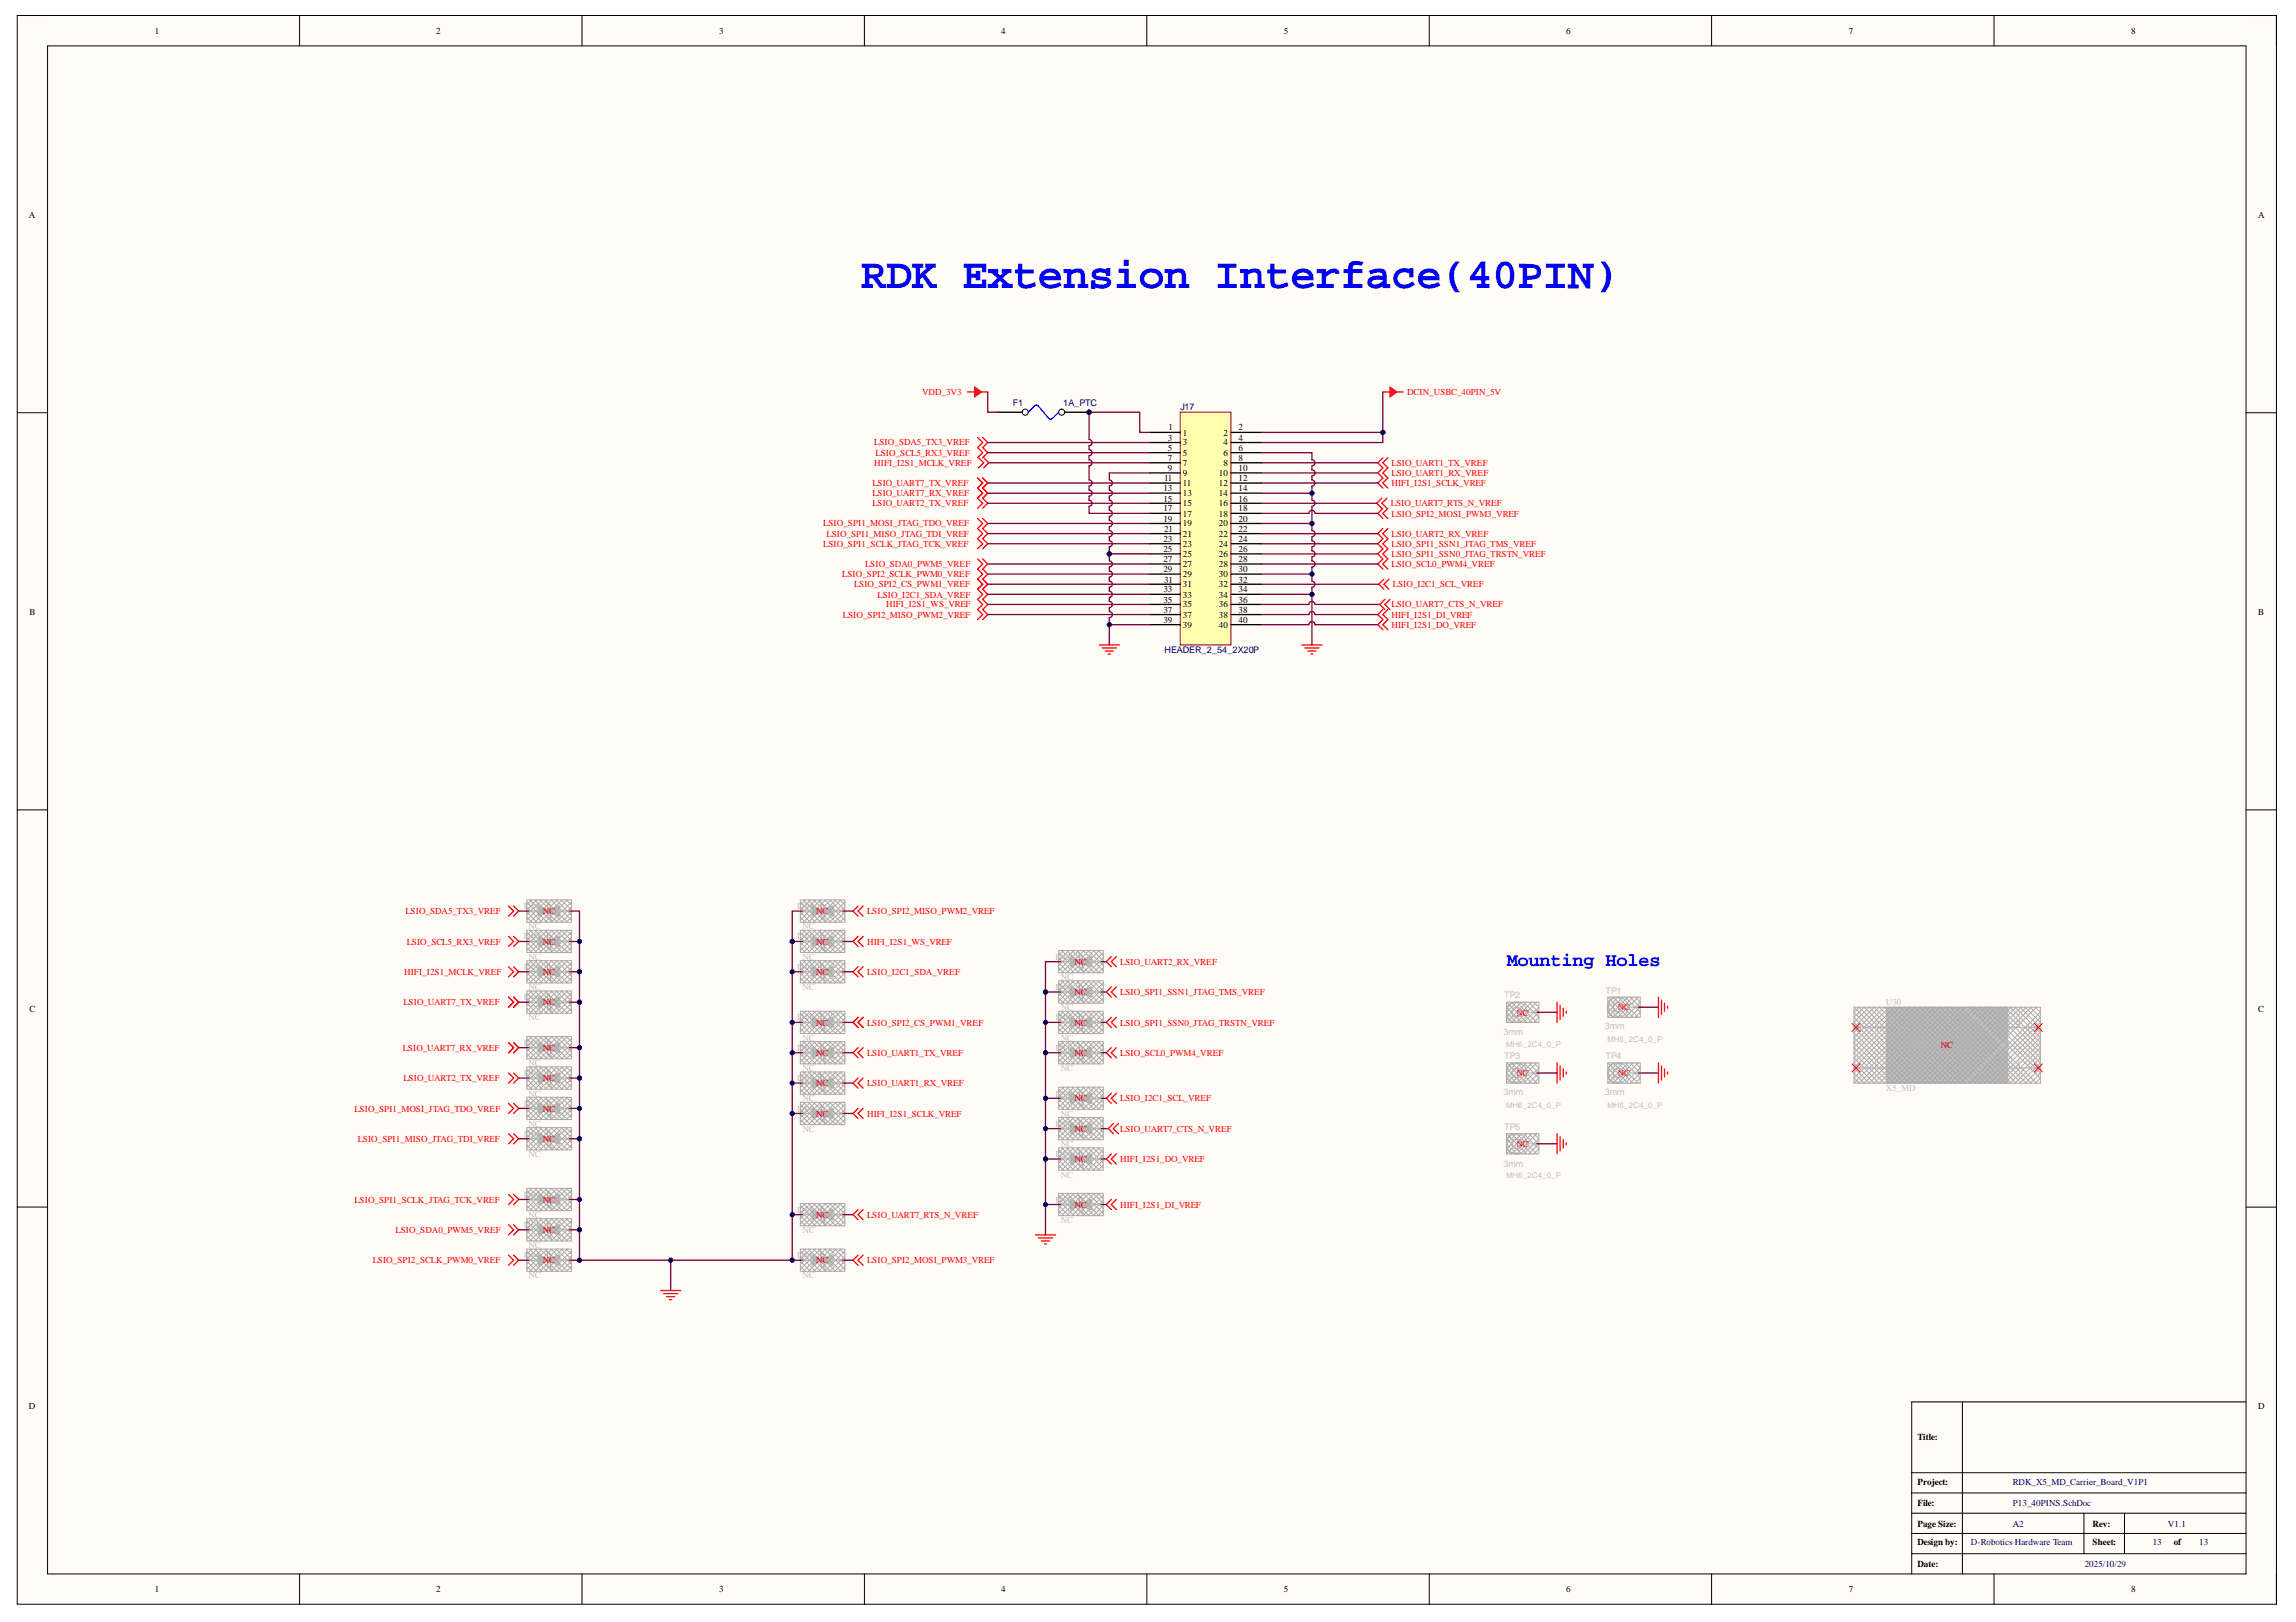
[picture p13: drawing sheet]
<svg xmlns="http://www.w3.org/2000/svg" width="297mm" height="210mm" viewBox="0 0 297 210" stroke-linecap="round" stroke-linejoin="round" font-family="sans-serif">
<defs><g id="words">
<text font-size="5.6" fill="#00f" x="111.4" y="37.3">RDK Extension Interface(40PIN)</text>
<text font-size="2.5" fill="#00f" x="194.9" y="125">Mounting Holes</text>
<g font-size="1.2">
<text x="20.1" y="4.4">1</text>
<text x="56.4" y="4.4">2</text>
<text x="93.1" y="4.4">3</text>
<text x="129.5" y="4.4">4</text>
<text x="166.1" y="4.4">5</text>
<text x="202.6" y="4.4">6</text>
<text x="239.2" y="4.4">7</text>
<text x="275.7" y="4.4">8</text>
<text x="3.7" y="28.1">A</text>
<text x="292.1" y="28.1">A</text>
<text x="151.1" y="57.1">3</text>
<text x="151.1" y="58.3">5</text>
<text x="151.1" y="59.7">7</text>
<text x="151.2" y="55.7">1</text>
<text x="153" y="56.4">1</text>
<text x="153" y="57.6">3</text>
<text x="153" y="59">5</text>
<text x="158.3" y="56.4">2</text>
<text x="158.3" y="57.6">4</text>
<text x="158.3" y="59">6</text>
<text x="160.2" y="55.7">2</text>
<text x="160.2" y="57.1">4</text>
<text x="160.2" y="58.3">6</text>
<text x="160.2" y="59.7">8</text>
<text x="150.5" y="63.6">13</text>
<text x="150.5" y="64.9">15</text>
<text x="150.6" y="62.3">11</text>
<text x="151.1" y="60.9">9</text>
<text x="153" y="60.3">7</text>
<text x="153" y="61.6">9</text>
<text x="153" y="62.9">11</text>
<text x="153" y="64.2">13</text>
<text x="153" y="65.5">15</text>
<text x="157.7" y="61.6">10</text>
<text x="157.7" y="62.9">12</text>
<text x="157.7" y="64.2">14</text>
<text x="157.7" y="65.5">16</text>
<text x="158.3" y="60.3">8</text>
<text x="160.2" y="60.9">10</text>
<text x="160.2" y="62.3">12</text>
<text x="160.2" y="63.6">14</text>
<text x="160.2" y="64.9">16</text>
<text x="150.5" y="66.2">17</text>
<text x="150.5" y="67.5">19</text>
<text x="150.5" y="70.2">23</text>
<text x="150.5" y="71.4">25</text>
<text x="150.6" y="68.8">21</text>
<text x="153" y="66.9">17</text>
<text x="153" y="68.1">19</text>
<text x="153" y="69.5">21</text>
<text x="153" y="70.8">23</text>
<text x="157.7" y="66.9">18</text>
<text x="157.7" y="68.1">20</text>
<text x="157.7" y="69.5">22</text>
<text x="157.7" y="70.8">24</text>
<text x="160.2" y="66.2">18</text>
<text x="160.2" y="67.5">20</text>
<text x="160.2" y="68.8">22</text>
<text x="160.2" y="70.2">24</text>
<text x="160.2" y="71.4">26</text>
<text x="150.5" y="72.8">27</text>
<text x="150.5" y="74">29</text>
<text x="150.5" y="76.7">33</text>
<text x="150.6" y="75.4">31</text>
<text x="153" y="72.1">25</text>
<text x="153" y="73.4">27</text>
<text x="153" y="74.7">29</text>
<text x="153" y="76">31</text>
<text x="153" y="77.3">33</text>
<text x="157.7" y="72.1">26</text>
<text x="157.7" y="73.4">28</text>
<text x="157.7" y="74.7">30</text>
<text x="157.7" y="76">32</text>
<text x="157.7" y="77.3">34</text>
<text x="160.2" y="72.8">28</text>
<text x="160.2" y="74">30</text>
<text x="160.2" y="75.4">32</text>
<text x="160.2" y="76.7">34</text>
<text x="3.8" y="79.5">B</text>
<text x="150.5" y="78">35</text>
<text x="150.5" y="79.3">37</text>
<text x="150.5" y="80.6">39</text>
<text x="153" y="78.6">35</text>
<text x="153" y="80">37</text>
<text x="153" y="81.2">39</text>
<text x="157.7" y="78.6">36</text>
<text x="157.7" y="80">38</text>
<text x="157.7" y="81.2">40</text>
<text x="160.2" y="78">36</text>
<text x="160.2" y="79.3">38</text>
<text x="160.2" y="80.6">40</text>
<text x="292.1" y="79.5">B</text>
<text x="3.8" y="130.9">C</text>
<text x="292.1" y="130.9">C</text>
<text x="3.7" y="182.3">D</text>
<text x="292.1" y="182.3">D</text>
<text x="248.1" y="186.4">Title:</text>
<text x="248.1" y="197.5">Page Size:</text>
<text x="248.1" y="194.9">File:</text>
<text x="248.1" y="192.1">Project:</text>
<text x="270.7" y="197.5">Rev:</text>
<text x="248.1" y="202.8">Date:</text>
<text x="248.1" y="200">Design by:</text>
<text x="270.7" y="200">Sheet:</text>
<text x="281.2" y="200">of</text>
<text x="20.1" y="206.1">1</text>
<text x="56.4" y="206.1">2</text>
<text x="93.1" y="206.1">3</text>
<text x="129.5" y="206.1">4</text>
<text x="166.1" y="206.1">5</text>
<text x="202.6" y="206.1">6</text>
<text x="239.2" y="206.1">7</text>
<text x="275.7" y="206.1">8</text>
</g>
<g font-size="1.2" fill="#f00">
<text x="119.3" y="51.1">VDD_3V3</text>
<text x="182.1" y="51.1">DCIN_USBC_40PIN_5V</text>
<text x="113.1" y="57.6">LSIO_SDA5_TX3_VREF</text>
<text x="113.3" y="59">LSIO_SCL5_RX3_VREF</text>
<text x="112.9" y="62.9">LSIO_UART7_TX_VREF</text>
<text x="112.9" y="64.2">LSIO_UART7_RX_VREF</text>
<text x="112.9" y="65.5">LSIO_UART2_TX_VREF</text>
<text x="113.1" y="60.3">HIFI_I2S1_MCLK_VREF</text>
<text x="179.9" y="65.5">LSIO_UART7_RTS_N_VREF</text>
<text x="180" y="60.3">LSIO_UART1_TX_VREF</text>
<text x="180" y="61.6">LSIO_UART1_RX_VREF</text>
<text x="180" y="62.9">HIFI_I2S1_SCLK_VREF</text>
<text x="106.5" y="68.1">LSIO_SPI1_MOSI_JTAG_TDO_VREF</text>
<text x="106.5" y="70.8">LSIO_SPI1_SCLK_JTAG_TCK_VREF</text>
<text x="106.9" y="69.5">LSIO_SPI1_MISO_JTAG_TDI_VREF</text>
<text x="180" y="69.5">LSIO_UART2_RX_VREF</text>
<text x="180" y="70.8">LSIO_SPI1_SSN1_JTAG_TMS_VREF</text>
<text x="180" y="66.9">LSIO_SPI2_MOSI_PWM3_VREF</text>
<text x="109" y="74.7">LSIO_SPI2_SCLK_PWM0_VREF</text>
<text x="110.5" y="76">LSIO_SPI2_CS_PWM1_VREF</text>
<text x="111.9" y="73.4">LSIO_SDA0_PWM5_VREF</text>
<text x="113.5" y="77.3">LSIO_I2C1_SDA_VREF</text>
<text x="180" y="72.1">LSIO_SPI1_SSN0_JTAG_TRSTN_VREF</text>
<text x="180" y="73.4">LSIO_SCL0_PWM4_VREF</text>
<text x="180.2" y="76">LSIO_I2C1_SCL_VREF</text>
<text x="109.1" y="80">LSIO_SPI2_MISO_PWM2_VREF</text>
<text x="114.6" y="78.6">HIFI_I2S1_WS_VREF</text>
<text x="180" y="78.6">LSIO_UART7_CTS_N_VREF</text>
<text x="180" y="80">HIFI_I2S1_DI_VREF</text>
<text x="180" y="81.2">HIFI_I2S1_DO_VREF</text>
<text x="52.5" y="118.3">LSIO_SDA5_TX3_VREF</text>
<text x="70.2" y="118.3">NC</text>
<text x="105.6" y="118.3">NC</text>
<text x="112.2" y="118.3">LSIO_SPI2_MISO_PWM2_VREF</text>
<text x="52.6" y="122.2">LSIO_SCL5_RX3_VREF</text>
<text x="70.2" y="122.2">NC</text>
<text x="105.6" y="122.2">NC</text>
<text x="112.2" y="122.2">HIFI_I2S1_WS_VREF</text>
<text x="139" y="124.8">NC</text>
<text x="144.9" y="124.8">LSIO_UART2_RX_VREF</text>
<text x="52.2" y="130.1">LSIO_UART7_TX_VREF</text>
<text x="52.3" y="126.2">HIFI_I2S1_MCLK_VREF</text>
<text x="70.2" y="126.2">NC</text>
<text x="70.2" y="130.1">NC</text>
<text x="105.6" y="126.2">NC</text>
<text x="112.2" y="126.2">LSIO_I2C1_SDA_VREF</text>
<text x="139" y="128.8">NC</text>
<text x="144.9" y="128.8">LSIO_SPI1_SSN1_JTAG_TMS_VREF</text>
<text x="196.2" y="131.4">NC</text>
<text x="209.3" y="130.8">NC</text>
<text x="52.1" y="136">LSIO_UART7_RX_VREF</text>
<text x="70.2" y="136">NC</text>
<text x="105.6" y="132.7">NC</text>
<text x="105.6" y="136.7">NC</text>
<text x="112.2" y="132.7">LSIO_SPI2_CS_PWM1_VREF</text>
<text x="112.2" y="136.7">LSIO_UART1_TX_VREF</text>
<text x="139" y="132.7">NC</text>
<text x="139" y="136.7">NC</text>
<text x="144.9" y="132.7">LSIO_SPI1_SSN0_JTAG_TRSTN_VREF</text>
<text x="144.9" y="136.7">LSIO_SCL0_PWM4_VREF</text>
<text x="251.1" y="135.7">NC</text>
<text x="45.9" y="143.9">LSIO_SPI1_MOSI_JTAG_TDO_VREF</text>
<text x="52.2" y="139.9">LSIO_UART2_TX_VREF</text>
<text x="70.2" y="139.9">NC</text>
<text x="70.2" y="143.9">NC</text>
<text x="105.6" y="140.6">NC</text>
<text x="112.2" y="140.6">LSIO_UART1_RX_VREF</text>
<text x="139" y="142.5">NC</text>
<text x="144.9" y="142.5">LSIO_I2C1_SCL_VREF</text>
<text x="196.2" y="139.3">NC</text>
<text x="209.3" y="139.3">NC</text>
<text x="46.3" y="147.8">LSIO_SPI1_MISO_JTAG_TDI_VREF</text>
<text x="70.2" y="147.8">NC</text>
<text x="105.6" y="144.5">NC</text>
<text x="112.2" y="144.5">HIFI_I2S1_SCLK_VREF</text>
<text x="139" y="146.5">NC</text>
<text x="144.9" y="146.5">LSIO_UART7_CTS_N_VREF</text>
<text x="196.2" y="148.4">NC</text>
<text x="45.9" y="155.6">LSIO_SPI1_SCLK_JTAG_TCK_VREF</text>
<text x="70.2" y="155.6">NC</text>
<text x="139" y="150.4">NC</text>
<text x="144.9" y="150.4">HIFI_I2S1_DO_VREF</text>
<text x="51.2" y="159.6">LSIO_SDA0_PWM5_VREF</text>
<text x="70.2" y="159.6">NC</text>
<text x="105.6" y="157.6">NC</text>
<text x="112.2" y="157.6">LSIO_UART7_RTS_N_VREF</text>
<text x="139" y="156.3">NC</text>
<text x="144.9" y="156.3">HIFI_I2S1_DI_VREF</text>
<text x="48.2" y="163.5">LSIO_SPI2_SCLK_PWM0_VREF</text>
<text x="70.2" y="163.5">NC</text>
<text x="105.6" y="163.5">NC</text>
<text x="112.2" y="163.5">LSIO_SPI2_MOSI_PWM3_VREF</text>
</g>
<g font-size="1.2" fill="#000080">
<text x="131" y="52.5">F1</text>
<text x="137.6" y="52.5">1A_PTC</text>
<text x="152.7" y="53.1">J17</text>
<text x="150.7" y="84.5">HEADER_2_54_2X20P</text>
<text x="260.4" y="197.5">A2</text>
<text x="260.4" y="192.1">RDK_X5_MD_Carrier_Board_V1P1</text>
<text x="260.4" y="194.9">P13_40PINS.SchDoc</text>
<text x="280.5" y="197.5">V1.1</text>
<text x="255" y="200">D-Robotics Hardware Team</text>
<text x="269.7" y="202.8">2025/10/29</text>
<text x="278.5" y="200">13</text>
<text x="284.5" y="200">13</text>
</g>
<g font-size="1.2" fill="#bfbebc">
<text x="67.8" y="117.7">D38</text>
<text x="103.1" y="117.7">D39</text>
<text x="67.8" y="121.6">D40</text>
<text x="67.8" y="125.5">D43</text>
<text x="68.4" y="120.3">NC</text>
<text x="68.4" y="124.2">NC</text>
<text x="103.1" y="121.6">D41</text>
<text x="103.1" y="125.5">D44</text>
<text x="103.8" y="120.3">NC</text>
<text x="103.8" y="124.2">NC</text>
<text x="136.5" y="124.2">D42</text>
<text x="67.8" y="129.4">D46</text>
<text x="68.4" y="128.1">NC</text>
<text x="103.8" y="128.1">NC</text>
<text x="136.5" y="128.1">D45</text>
<text x="137.2" y="126.8">NC</text>
<text x="137.2" y="130.8">NC</text>
<text x="194.6" y="129.2">TP2</text>
<text x="207.7" y="128.6">TP1</text>
<text x="244" y="130.1">U30</text>
<text x="67.8" y="135.3">D49</text>
<text x="68.4" y="132">NC</text>
<text x="68.4" y="138">NC</text>
<text x="103.1" y="132">D47</text>
<text x="103.1" y="136">D50</text>
<text x="103.8" y="134.7">NC</text>
<text x="136.5" y="132">D48</text>
<text x="136.5" y="136">D51</text>
<text x="137.2" y="134.7">NC</text>
<text x="194.5" y="133.9">3mm</text>
<text x="194.6" y="137">TP3</text>
<text x="207.6" y="133.2">3mm</text>
<text x="207.7" y="137">TP4</text>
<text x="242.5" y="138">2</text>
<text x="242.6" y="132.7">1</text>
<text x="260.8" y="138">3</text>
<text x="260.8" y="132.7">4</text>
<text x="67.8" y="139.3">D52</text>
<text x="67.8" y="143.2">D55</text>
<text x="68.4" y="141.9">NC</text>
<text x="103.1" y="139.9">D53</text>
<text x="103.1" y="143.9">D56</text>
<text x="103.8" y="138.6">NC</text>
<text x="103.8" y="142.5">NC</text>
<text x="136.5" y="141.9">D54</text>
<text x="137.2" y="138.6">NC</text>
<text x="194.5" y="141.8">3mm</text>
<text x="207.6" y="141.8">3mm</text>
<text x="244" y="141.2">X5_MD</text>
<text x="67.8" y="147.2">D58</text>
<text x="68.4" y="145.8">NC</text>
<text x="68.4" y="149.8">NC</text>
<text x="103.8" y="146.5">NC</text>
<text x="136.5" y="145.8">D57</text>
<text x="136.5" y="149.8">D59</text>
<text x="137.2" y="144.5">NC</text>
<text x="137.2" y="148.4">NC</text>
<text x="194.6" y="146.2">TP5</text>
<text x="67.8" y="155">D60</text>
<text x="136.5" y="155.6">D61</text>
<text x="137.2" y="152.4">NC</text>
<text x="194.5" y="151">3mm</text>
<text x="67.8" y="158.9">D63</text>
<text x="68.4" y="157.6">NC</text>
<text x="68.4" y="161.5">NC</text>
<text x="103.1" y="157">D62</text>
<text x="103.8" y="159.6">NC</text>
<text x="137.2" y="158.2">NC</text>
<text x="67.8" y="162.8">D64</text>
<text x="68.4" y="165.4">NC</text>
<text x="103.1" y="162.8">D65</text>
<text x="103.8" y="165.4">NC</text>
</g>
<g font-size="1" fill="#bfbebc">
<text x="194.8" y="135.5">MH6_2C4_0_P</text>
<text x="208" y="134.8">MH6_2C4_0_P</text>
<text x="194.8" y="143.4">MH6_2C4_0_P</text>
<text x="208" y="143.4">MH6_2C4_0_P</text>
<text x="194.8" y="152.5">MH6_2C4_0_P</text>
</g>
</g></defs>
<path d="M2.2 2h292.3v205.6h-292.3z" fill-rule="evenodd" fill="#fffcf8"/>
<path d="M2.2 2h292.3v205.6h-292.3z" fill="none" stroke="#000" stroke-width=".13"/>
<path d="M6.2 5.9h284.4v197.8h-284.4z" fill-rule="evenodd" fill="#fffcf8"/>
<g fill="none" stroke="#000" stroke-width=".13">
<path d="M2.2 2h4M6.2 5.9h284.4v197.8h-284.4zM38.8 2v3.9M75.3 2v3.9M111.8 2v3.9M148.4 2v3.9M184.9 2v3.9M221.4 2v3.9M258 2v3.9M290.6 2h3.9v3.9M2.2 53.4h4M290.6 53.4h3.9"/>
<path d="M2.2 104.8h4M290.6 104.8h3.9M2.2 156.2h4M290.6 156.2h3.9M247.3 198.4h43.3M247.3 195.8h43.3M247.3 193.2h43.3M247.3 190.6h43.3M253.9 181.4v22.3M269.6 195.8v5.3M274.8 195.8v5.3M290.6 181.4h-43.3v22.3"/>
<path d="M38.8 203.7v3.9M75.3 203.7v3.9M111.8 203.7v3.9M148.4 203.7v3.9M184.9 203.7v3.9M221.4 203.7v3.9M247.3 201.1h43.3M258 203.7v3.9M294.5 203.7v3.9"/>
</g>
<g fill="none" stroke="#f00" stroke-width=".17">
<path d="M126.5 56.6l.6 .7-.6 .6 .6 .7-.6 .6M126.6 59.2l.7 .7-.7 .6M127.1 56.6l.7 .7-.7 .6 .7 .7-.7 .6M127.3 59.2l.6 .7-.6 .6M178.9 59.2l-.6 .7 .6 .6-.6 .7 .6 .7-.6 .6 .6 .7M179.6 59.2l-.7 .7 .7 .6-.7 .7 .7 .7-.7 .6 .7 .7M126.5 61.9l.6 .6-.6 .7 .6 .6-.6 .7 .6 .6-.6 .7M126.5 67.1l.6 .6-.6 .7 .6 .7-.6 .6 .6 .7-.6 .6M126.5 72.3l.6 .7-.6 .6 .6 .7-.6 .7 .6 .6-.6 .7 .6 .6-.6 .7 .6 .6-.6 .7 .6 .6-.6 .7M127.1 61.9l.7 .6-.7 .7 .7 .6-.7 .7 .7 .6-.7 .7M127.1 67.1l.7 .6-.7 .7 .7 .7-.7 .6 .7 .7-.7 .6M127.1 72.3l.7 .7-.7 .6 .7 .7-.7 .7 .7 .6-.7 .7 .7 .6-.7 .7 .7 .6-.7 .7 .7 .6-.7 .7"/>
<path d="M178.3 78.2h.2M178.5 78.2l.7 .7M178.8 64.5l-.7 .6 .7 .7M178.9 68.4l-.6 .7 .6 .6-.6 .7 .6 .6-.6 .7 .6 .6-.6 .7 .6 .6M178.9 78.9l-.6 .6 .6 .7-.6 .6 .6 .7M178.9 65.8l-.6 .6 .6 .7M179 75l-.6 .6 .6 .7M179.2 77.6l-.7 .6M179.4 64.5l-.6 .6 .6 .7M179.6 68.4l-.7 .7 .7 .6-.7 .7 .7 .6-.7 .7 .7 .6-.7 .7 .7 .6M179.6 78.9l-.7 .6 .7 .7-.7 .6 .7 .7M179.6 65.8l-.7 .6 .7 .7"/>
<path d="M179.7 75l-.7 .6 .7 .7M179.8 77.6l-.6 .6 .6 .7M142.2 83.5h2.6M142.6 83.9h1.8M143 84.2h1M143.4 84.6h.2M168.4 83.5h2.6M168.8 83.9h1.8M169.2 84.2h1.1M169.6 84.6h.3M65.8 117.2l.6 .7-.6 .7M66.4 117.2l.7 .7-.7 .7"/>
<path d="M111 117.2l-.6 .7 .6 .7M111.7 117.2l-.7 .7 .7 .7M65.8 121.2l.6 .6-.6 .7M65.8 125.1l.6 .7-.6 .6M65.8 129l.6 .7-.6 .6M65.8 134.9l.6 .7-.6 .6M65.8 138.9l.6 .6-.6 .7M66.4 121.2l.7 .6-.7 .7M66.4 125.1l.7 .7-.7 .6M66.4 129l.7 .7-.7 .6M66.4 134.9l.7 .7-.7 .6M66.4 138.9l.7 .6-.7 .7"/>
<path d="M111 131.7l-.6 .6 .6 .7M111 125.1l-.6 .7 .6 .6M111 121.2l-.6 .6 .6 .7M111 135.6l-.6 .6 .6 .7M111 139.5l-.6 .7 .6 .6M111.7 131.7l-.7 .6 .7 .7M111.7 125.1l-.7 .7 .7 .6M111.7 121.2l-.7 .6 .7 .7M111.7 135.6l-.7 .6 .7 .7M111.7 139.5l-.7 .7 .7 .6M143.8 123.8l-.7 .6 .7 .7M143.8 127.7l-.7 .7 .7 .6"/>
<path d="M143.8 131.7l-.7 .6 .7 .7M143.8 135.6l-.7 .6 .7 .7M144.4 123.8l-.6 .6 .6 .7M144.4 127.7l-.6 .7 .6 .6M144.4 131.7l-.6 .6 .6 .7M144.4 135.6l-.6 .6 .6 .7M65.8 142.8l.6 .6-.6 .7M65.8 146.7l.6 .7-.6 .6M65.8 154.6l.6 .6-.6 .7M65.8 158.5l.6 .7-.6 .6M66.4 142.8l.7 .6-.7 .7M66.4 146.7l.7 .7-.7 .6"/>
<path d="M66.4 154.6l.7 .6-.7 .7M66.4 158.5l.7 .7-.7 .6M111 143.4l-.6 .7 .6 .6M111 156.5l-.6 .7 .6 .6M111.7 143.4l-.7 .7 .7 .6M111.7 156.5l-.7 .7 .7 .6M133.9 159.8h2.7M143.1 146.1h.3M143.4 146.1l.6 .6M143.8 141.5l-.7 .6 .7 .7M143.8 149.3l-.7 .7 .7 .6M144 145.4l-.6 .7"/>
<path d="M144.4 141.5l-.6 .6 .6 .7M144.4 149.3l-.6 .7 .6 .6M144.7 145.4l-.7 .7 .7 .6M65.8 162.4l.6 .7-.6 .6M66.4 162.4l.7 .7-.7 .6M85.5 167h2.6M85.8 167.4h1.9M86.2 167.8h1.1M86.6 168.2h.3M111 162.4l-.6 .7 .6 .6M111.7 162.4l-.7 .7 .7 .6M134.3 160.2h1.9"/>
<path d="M134.7 160.6h1.1M135.1 161h.3"/>
</g>
<path d="M68.4 117.9h1.3M69.7 117.2l2.6 1.4v-1.4l-2.6 1.4zM70.6 116.6l.2 .3M70.8 116.9l.4 .3M70.8 116.9v1.7l.4 .3M71.2 117.2v1.7M71.2 118.9l.3 .3M72.3 117.9h1.4" fill="none" stroke="#bfbebc" stroke-width=".17"/>
<path d="M69.7 117.2l1.3 .7-1.3 .7z" fill="#bfbebc"/>
<path d="M69.7 117.2l1.3 .7-1.3 .7z" fill="none" stroke="#bfbebc" stroke-width=".17"/>
<path d="M71 117.9l1.3-.7v1.4z" fill="#bfbebc"/>
<path d="M71 117.9l1.3-.7v1.4zM68.4 121.8h1.3M69.7 121.2l2.6 1.3v-1.3l-2.6 1.3zM70.6 120.5l.6 .7v1.7M70.8 120.8v1.7l.4 .4M71.2 122.9l.3 .2M72.3 121.8h1.4" fill="none" stroke="#bfbebc" stroke-width=".17"/>
<g fill="none" stroke="#a9a9a9" stroke-width=".13">
<path d="M68.2 116.5h5.7v2.8h-5.7zM68.2 118.7l.6 .6M68.2 118l1.3 1.3M68.2 117.4l1.9 1.9M68.2 116.7l2.6 2.6M68.5 116.5l2.9 2.8M68.8 116.5l-.6 .6M69.2 116.5l2.9 2.8M69.5 116.5l-1.3 1.3M69.9 116.5l2.8 2.8M70.1 116.5l-1.9 1.9M70.5 116.5l2.9 2.8"/>
<path d="M70.8 116.5l-2.6 2.6M71.3 116.5l2.6 2.6M71.4 116.5l-2.9 2.8M72 116.5l1.9 1.9M72.1 116.5l-2.9 2.8M72.6 116.5l1.3 1.3M72.7 116.5l-2.8 2.8M73.3 116.5l.6 .6M73.4 116.5l-2.9 2.8M73.9 118.7l-.6 .6M73.9 118l-1.3 1.3M73.9 117.4l-1.9 1.9"/>
<path d="M73.9 116.7l-2.6 2.6"/>
</g>
<path d="M69.7 121.2l1.3 .6-1.3 .7z" fill="#bfbebc"/>
<path d="M69.7 121.2l1.3 .6-1.3 .7z" fill="none" stroke="#bfbebc" stroke-width=".17"/>
<path d="M71 121.8l1.3-.6v1.3z" fill="#bfbebc"/>
<path d="M68.4 125.8h1.3M69.7 125.1v1.3l2.6-1.3v1.3zM70.6 124.4l.2 .3M70.8 124.7l.4 .4M70.8 124.7v1.7l.7 .7M71 121.8l1.3-.6v1.3zM71.2 125.1v1.7M72.3 125.8h1.4" fill="none" stroke="#bfbebc" stroke-width=".17"/>
<g fill="none" stroke="#a9a9a9" stroke-width=".13">
<path d="M68.2 120.4h5.7v2.9h-5.7zM68.2 122.6l.6 .7M68.2 122l1.3 1.3M68.2 121.3l1.9 2M68.2 120.6l2.6 2.7M68.5 120.4l2.9 2.9M68.8 120.4l-.6 .6M69.2 120.4l2.9 2.9M69.5 120.4l-1.3 1.3M69.9 120.4l2.8 2.9M70.1 120.4l-1.9 2M70.5 120.4l2.9 2.9"/>
<path d="M70.8 120.4l-2.6 2.6M71.3 120.4l2.6 2.6M71.4 120.4l-2.9 2.9M72 120.4l1.9 2M72.1 120.4l-2.9 2.9M72.6 120.4l1.3 1.3M72.7 120.4l-2.8 2.9M73.3 120.4l.6 .6M73.4 120.4l-2.9 2.9M73.9 122.6l-.6 .7M73.9 122l-1.3 1.3M73.9 121.3l-1.9 2"/>
<path d="M73.9 120.6l-2.6 2.7"/>
</g>
<path d="M69.7 125.1l1.3 .7-1.3 .6z" fill="#bfbebc"/>
<path d="M69.7 125.1l1.3 .7-1.3 .6z" fill="none" stroke="#bfbebc" stroke-width=".17"/>
<path d="M71 125.8l1.3-.7v1.3z" fill="#bfbebc"/>
<path d="M68.4 129.7h1.3M69.7 129l2.6 1.3v-1.3l-2.6 1.3zM70.6 128.4l.2 .2M70.8 128.6l.4 .4M70.8 128.6v1.7l.4 .4M71 125.8l1.3-.7v1.3zM71.2 129v1.7M71.2 130.7l.3 .3M72.3 129.7h1.4" fill="none" stroke="#bfbebc" stroke-width=".17"/>
<g fill="none" stroke="#a9a9a9" stroke-width=".13">
<path d="M68.2 124.3h5.7v2.9h-5.7zM68.2 126.5l.6 .7M68.2 125.9l1.3 1.3M68.2 125.2l1.9 2M68.2 124.6l2.6 2.6M68.5 124.3l2.9 2.9M68.8 124.3l-.6 .7M69.2 124.3l2.9 2.9M69.5 124.3l-1.3 1.3M69.9 124.3l2.8 2.9M70.1 124.3l-1.9 2M70.5 124.3l2.9 2.9"/>
<path d="M70.8 124.3l-2.6 2.6M71.3 124.3l2.6 2.6M71.4 124.3l-2.9 2.9M72 124.3l1.9 2M72.1 124.3l-2.9 2.9M72.6 124.3l1.3 1.3M72.7 124.3l-2.8 2.9M73.3 124.3l.6 .7M73.4 124.3l-2.9 2.9M73.9 126.5l-.6 .7M73.9 125.9l-1.3 1.3M73.9 125.2l-1.9 2"/>
<path d="M73.9 124.6l-2.6 2.6"/>
</g>
<path d="M69.7 129l1.3 .7-1.3 .6z" fill="#bfbebc"/>
<path d="M69.7 129l1.3 .7-1.3 .6z" fill="none" stroke="#bfbebc" stroke-width=".17"/>
<path d="M71 129.7l1.3-.7v1.3z" fill="#bfbebc"/>
<path d="M68.4 135.6h1.3M69.7 134.9l2.6 1.3v-1.3l-2.6 1.3zM70.6 134.3l.6 .6M71 129.7l1.3-.7v1.3zM71.2 134.9l-.4-.4v1.7l.7 .7M71.2 134.9v1.7M72.3 135.6h1.4" fill="none" stroke="#bfbebc" stroke-width=".17"/>
<g fill="none" stroke="#a9a9a9" stroke-width=".13">
<path d="M68.2 128.2h5.7v2.9h-5.7zM68.2 130.5l.6 .6M68.2 129.8l1.3 1.3M68.2 129.2l1.9 1.9M68.2 128.5l2.6 2.6M68.5 128.2l2.9 2.9M68.8 128.2l-.6 .7M69.2 128.2l2.9 2.9M69.5 128.2l-1.3 1.4M69.9 128.2l2.8 2.9M70.1 128.2l-1.9 2M70.5 128.2l2.9 2.9"/>
<path d="M70.8 128.2l-2.6 2.7M71.3 128.2l2.6 2.7M71.4 128.2l-2.9 2.9M72 128.2l1.9 2M72.1 128.2l-2.9 2.9M72.6 128.2l1.3 1.4M72.7 128.2l-2.8 2.9M73.3 128.2l.6 .7M73.4 128.2l-2.9 2.9M73.9 130.5l-.6 .6M73.9 129.8l-1.3 1.3M73.9 129.2l-1.9 1.9"/>
<path d="M73.9 128.5l-2.6 2.6"/>
</g>
<path d="M69.7 134.9l1.3 .7-1.3 .6z" fill="#bfbebc"/>
<path d="M69.7 134.9l1.3 .7-1.3 .6z" fill="none" stroke="#bfbebc" stroke-width=".17"/>
<path d="M71 135.6l1.3-.7v1.3z" fill="#bfbebc"/>
<path d="M68.4 139.5h1.3M69.7 138.9v1.3l2.6-1.3v1.3zM70.6 138.2l.2 .3M70.8 138.5l.4 .4M70.8 138.5v1.7l.4 .4M71 135.6l1.3-.7v1.3zM71.2 138.9v1.7M72.3 139.5h1.4M71.2 140.6l.3 .2" fill="none" stroke="#bfbebc" stroke-width=".17"/>
<g fill="none" stroke="#a9a9a9" stroke-width=".13">
<path d="M68.2 134.1h5.7v2.9h-5.7zM68.2 136.4l.6 .6M68.2 135.7l1.3 1.3M68.2 135.1l1.9 1.9M68.2 134.4l2.6 2.6M68.5 134.1l2.9 2.9M68.8 134.1l-.6 .7M69.2 134.1l2.9 2.9M69.5 134.1l-1.3 1.3M69.9 134.1l2.8 2.9M70.1 134.1l-1.9 2M70.5 134.1l2.9 2.9"/>
<path d="M70.8 134.1l-2.6 2.7M71.3 134.1l2.6 2.7M71.4 134.1l-2.9 2.9M72 134.1l1.9 2M72.1 134.1l-2.9 2.9M72.6 134.1l1.3 1.3M72.7 134.1l-2.8 2.9M73.3 134.1l.6 .7M73.4 134.1l-2.9 2.9M73.9 136.4l-.6 .6M73.9 135.7l-1.3 1.3M73.9 135.1l-1.9 1.9"/>
<path d="M73.9 134.4l-2.6 2.6"/>
</g>
<path d="M69.7 138.9l1.3 .6-1.3 .7z" fill="#bfbebc"/>
<path d="M69.7 138.9l1.3 .6-1.3 .7z" fill="none" stroke="#bfbebc" stroke-width=".17"/>
<path d="M71 139.5l1.3-.6v1.3z" fill="#bfbebc"/>
<path d="M71 139.5l1.3-.6v1.3zM68.4 143.4h1.3M69.7 142.8v1.3l2.6-1.3v1.3zM70.6 142.1l.6 .7v1.7M70.8 142.4v1.7l.4 .4M71.2 144.5l.3 .2M72.3 143.4h1.4" fill="none" stroke="#bfbebc" stroke-width=".17"/>
<g fill="none" stroke="#a9a9a9" stroke-width=".13">
<path d="M68.2 138.1h5.7v2.9h-5.7zM68.2 139.6l1.3 1.4M68.2 139l1.9 2M68.2 138.3l2.6 2.7M68.5 138.1l2.9 2.9M68.8 138.1l-.6 .6M69.2 138.1l2.9 2.9M69.5 138.1l-1.3 1.3M69.9 138.1l2.8 2.9M70.1 138.1l-1.9 1.9M70.5 138.1l2.9 2.9M70.8 138.1l-2.6 2.6"/>
<path d="M71.3 138.1l2.6 2.6M71.4 138.1l-2.9 2.9M72 138.1l1.9 1.9M72.1 138.1l-2.9 2.9M72.6 138.1l1.3 1.3M72.7 138.1l-2.8 2.9M73.3 138.1l.6 .6M73.4 138.1l-2.9 2.9M73.9 139.6l-1.3 1.4M73.9 139l-1.9 2M73.9 138.3l-2.6 2.7M68.2 140.3l.6 .7"/>
<path d="M73.9 140.3l-.6 .7"/>
</g>
<path d="M69.7 142.8l1.3 .6-1.3 .7z" fill="#bfbebc"/>
<path d="M69.7 142.8l1.3 .6-1.3 .7z" fill="none" stroke="#bfbebc" stroke-width=".17"/>
<path d="M71 143.4l1.3-.6v1.3z" fill="#bfbebc"/>
<path d="M68.4 147.4h1.3M69.7 146.7l2.6 1.3v-1.3l-2.6 1.3zM70.6 146.1l.2 .2M70.8 146.3l.4 .4M70.8 146.3v1.7l.4 .4M71 143.4l1.3-.6v1.3zM71.2 146.7v1.7M71.2 148.4l.3 .3M72.3 147.4h1.4" fill="none" stroke="#bfbebc" stroke-width=".17"/>
<g fill="none" stroke="#a9a9a9" stroke-width=".13">
<path d="M68.2 142h5.7v2.9h-5.7zM68.2 144.2l.6 .7M68.2 143.6l1.3 1.3M68.2 142.9l1.9 2M68.2 142.3l2.6 2.6M68.5 142l2.9 2.9M68.8 142l-.6 .7M69.2 142l2.9 2.9M69.5 142l-1.3 1.3M69.9 142l2.8 2.9M70.1 142l-1.9 2M70.5 142l2.9 2.9"/>
<path d="M70.8 142l-2.6 2.6M71.3 142l2.6 2.6M71.4 142l-2.9 2.9M72 142l1.9 2M72.1 142l-2.9 2.9M72.6 142l1.3 1.3M72.7 142l-2.8 2.9M73.3 142l.6 .7M73.4 142l-2.9 2.9M73.9 144.2l-.6 .7M73.9 143.6l-1.3 1.3M73.9 142.9l-1.9 2"/>
<path d="M73.9 142.3l-2.6 2.6"/>
</g>
<path d="M69.7 146.7l1.3 .7-1.3 .6z" fill="#bfbebc"/>
<path d="M69.7 146.7l1.3 .7-1.3 .6z" fill="none" stroke="#bfbebc" stroke-width=".17"/>
<path d="M71 147.4l1.3-.7v1.3z" fill="#bfbebc"/>
<path d="M68.4 155.2h1.3M69.7 154.6l2.6 1.3v-1.3l-2.6 1.3zM70.6 153.9l.6 .7M71 147.4l1.3-.7v1.3zM71.2 154.6l-.4-.4v1.7l.4 .4M71.2 154.6v1.7M71.2 156.3l.3 .2M72.3 155.2h1.4" fill="none" stroke="#bfbebc" stroke-width=".17"/>
<g fill="none" stroke="#a9a9a9" stroke-width=".13">
<path d="M68.2 145.9h5.7v2.9h-5.7zM68.2 148.2l.6 .6M68.2 147.5l1.3 1.3M68.2 146.8l1.9 2M68.2 146.2l2.6 2.6M68.5 145.9l2.9 2.9M68.8 145.9l-.6 .7M69.2 145.9l2.9 2.9M69.5 145.9l-1.3 1.3M69.9 145.9l2.8 2.9M70.1 145.9l-1.9 2M70.5 145.9l2.9 2.9"/>
<path d="M70.8 145.9l-2.6 2.6M71.3 145.9l2.6 2.6M71.4 145.9l-2.9 2.9M72 145.9l1.9 2M72.1 145.9l-2.9 2.9M72.6 145.9l1.3 1.3M72.7 145.9l-2.8 2.9M73.3 145.9l.6 .7M73.4 145.9l-2.9 2.9M73.9 148.2l-.6 .6M73.9 147.5l-1.3 1.3M73.9 146.8l-1.9 2"/>
<path d="M73.9 146.2l-2.6 2.6"/>
</g>
<path d="M69.7 154.6l1.3 .6-1.3 .7z" fill="#bfbebc"/>
<path d="M69.7 154.6l1.3 .6-1.3 .7z" fill="none" stroke="#bfbebc" stroke-width=".17"/>
<path d="M71 155.2l1.3-.6v1.3z" fill="#bfbebc"/>
<path d="M68.4 159.2h1.3M69.7 158.5l2.6 1.3v-1.3l-2.6 1.3zM70.6 157.8l.2 .3M70.8 158.1l.4 .4M70.8 158.1v1.7l.4 .4M71 155.2l1.3-.6v1.3zM71.2 158.5v1.7M72.3 159.2h1.4M71.2 160.2l.3 .3" fill="none" stroke="#bfbebc" stroke-width=".17"/>
<g fill="none" stroke="#a9a9a9" stroke-width=".13">
<path d="M68.2 153.8h5.7v2.9h-5.7zM68.2 156l.6 .7M68.2 155.4l1.3 1.3M68.2 154.7l1.9 2M68.2 154l2.6 2.7M68.5 153.8l2.9 2.9M68.8 153.8l-.6 .6M69.2 153.8l2.9 2.9M69.5 153.8l-1.3 1.3M69.9 153.8l2.8 2.9M70.1 153.8l-1.9 2M70.5 153.8l2.9 2.9"/>
<path d="M70.8 153.8l-2.6 2.6M71.3 153.8l2.6 2.6M71.4 153.8l-2.9 2.9M72 153.8l1.9 2M72.1 153.8l-2.9 2.9M72.6 153.8l1.3 1.3M72.7 153.8l-2.8 2.9M73.3 153.8l.6 .6M73.4 153.8l-2.9 2.9M73.9 156l-.6 .7M73.9 155.4l-1.3 1.3M73.9 154.7l-1.9 2"/>
<path d="M73.9 154l-2.6 2.7"/>
</g>
<path d="M69.7 158.5l1.3 .7-1.3 .6z" fill="#bfbebc"/>
<path d="M69.7 158.5l1.3 .7-1.3 .6z" fill="none" stroke="#bfbebc" stroke-width=".17"/>
<path d="M71 159.2l1.3-.7v1.3z" fill="#bfbebc"/>
<path d="M71 159.2l1.3-.7v1.3zM68.4 163.1h1.3M69.7 162.4l2.6 1.3v-1.3l-2.6 1.3zM70.6 161.8l.2 .2M70.8 162l.4 .4v1.7M70.8 162v1.7l.4 .4M71.2 164.1l.3 .3M72.3 163.1h1.4" fill="none" stroke="#bfbebc" stroke-width=".17"/>
<g fill="none" stroke="#a9a9a9" stroke-width=".13">
<path d="M68.2 157.7h5.7v2.9h-5.7zM68.2 159.9l.6 .7M68.2 159.3l1.3 1.3M68.2 158.6l1.9 2M68.2 158l2.6 2.6M68.5 157.7l2.9 2.9M68.8 157.7l-.6 .7M69.2 157.7l2.9 2.9M69.5 157.7l-1.3 1.3M69.9 157.7l2.8 2.9M70.1 157.7l-1.9 2M70.5 157.7l2.9 2.9"/>
<path d="M70.8 157.7l-2.6 2.6M71.3 157.7l2.6 2.6M71.4 157.7l-2.9 2.9M72 157.7l1.9 2M72.1 157.7l-2.9 2.9M72.6 157.7l1.3 1.3M72.7 157.7l-2.8 2.9M73.3 157.7l.6 .7M73.4 157.7l-2.9 2.9M73.9 159.9l-.6 .7M73.9 159.3l-1.3 1.3M73.9 158.6l-1.9 2"/>
<path d="M73.9 158l-2.6 2.6"/>
</g>
<path d="M69.7 162.4l1.3 .7-1.3 .6z" fill="#bfbebc"/>
<path d="M69.7 162.4l1.3 .7-1.3 .6z" fill="none" stroke="#bfbebc" stroke-width=".17"/>
<path d="M71 163.1l1.3-.7v1.3z" fill="#bfbebc"/>
<path d="M103.8 117.9h1.3M105.1 117.2l2.6 1.4v-1.4l-2.6 1.4zM106 116.6l.6 .6v1.7M106.2 116.9v1.7l.7 .6M107.7 117.9h1.3M71 163.1l1.3-.7v1.3z" fill="none" stroke="#bfbebc" stroke-width=".17"/>
<g fill="none" stroke="#a9a9a9" stroke-width=".13">
<path d="M68.2 161.6h5.7v2.9h-5.7zM68.2 163.9l.6 .6M68.2 163.2l1.3 1.3M68.2 162.6l1.9 1.9M68.2 161.9l2.6 2.6M68.5 161.6l2.9 2.9M68.8 161.6l-.6 .7M69.2 161.6l2.9 2.9M69.5 161.6l-1.3 1.4M69.9 161.6l2.8 2.9M70.1 161.6l-1.9 2M70.5 161.6l2.9 2.9"/>
<path d="M70.8 161.6l-2.6 2.7M71.3 161.6l2.6 2.7M71.4 161.6l-2.9 2.9M72 161.6l1.9 2M72.1 161.6l-2.9 2.9M72.6 161.6l1.3 1.4M72.7 161.6l-2.8 2.9M73.3 161.6l.6 .7M73.4 161.6l-2.9 2.9M73.9 163.9l-.6 .6M73.9 163.2l-1.3 1.3M73.9 162.6l-1.9 1.9"/>
<path d="M73.9 161.9l-2.6 2.6"/>
</g>
<path d="M105.1 117.2l1.3 .7-1.3 .7z" fill="#bfbebc"/>
<path d="M105.1 117.2l1.3 .7-1.3 .7z" fill="none" stroke="#bfbebc" stroke-width=".17"/>
<path d="M106.4 117.9l1.3-.7v1.4z" fill="#bfbebc"/>
<path d="M106.4 117.9l1.3-.7v1.4zM103.8 121.8h1.3M105.1 121.2l2.6 1.3v-1.3l-2.6 1.3zM106 120.5l.2 .3M106.2 120.8l.4 .4M106.2 120.8v1.7l.4 .4M106.6 121.2v1.7M106.6 122.9l.3 .2M107.7 121.8h1.3" fill="none" stroke="#bfbebc" stroke-width=".17"/>
<g fill="none" stroke="#a9a9a9" stroke-width=".13">
<path d="M103.5 116.5h5.8v2.8h-5.8zM103.5 118.7l.7 .6M103.5 118l1.4 1.3M103.5 117.4l2 1.9M103.5 116.7l2.7 2.6M103.9 116.5l2.9 2.8M104.2 116.5l-.7 .6M104.6 116.5l2.9 2.8M104.9 116.5l-1.4 1.3M105.2 116.5l2.9 2.8M105.5 116.5l-2 1.9M105.9 116.5l2.9 2.8"/>
<path d="M106.2 116.5l-2.7 2.6M106.7 116.5l2.6 2.6M106.8 116.5l-2.9 2.8M107.3 116.5l2 1.9M107.5 116.5l-2.9 2.8M108 116.5l1.3 1.3M108.1 116.5l-2.9 2.8M108.6 116.5l.7 .6M108.8 116.5l-2.9 2.8M109.3 118.7l-.7 .6M109.3 118l-1.3 1.3M109.3 117.4l-2 1.9"/>
<path d="M109.3 116.7l-2.6 2.6"/>
</g>
<path d="M105.1 121.2l1.3 .6-1.3 .7z" fill="#bfbebc"/>
<path d="M105.1 121.2l1.3 .6-1.3 .7z" fill="none" stroke="#bfbebc" stroke-width=".17"/>
<path d="M106.4 121.8l1.3-.6v1.3z" fill="#bfbebc"/>
<path d="M103.8 125.8h1.3M105.1 125.1l2.6 1.3v-1.3l-2.6 1.3zM106 124.4l.6 .7v1.7M106.2 124.7v1.7l.4 .4M106.4 121.8l1.3-.6v1.3zM106.6 126.8l.3 .3M107.7 125.8h1.3" fill="none" stroke="#bfbebc" stroke-width=".17"/>
<g fill="none" stroke="#a9a9a9" stroke-width=".13">
<path d="M103.5 120.4h5.8v2.9h-5.8zM103.5 122.6l.7 .7M103.5 122l1.4 1.3M103.5 121.3l2 2M103.5 120.6l2.7 2.7M103.9 120.4l2.9 2.9M104.2 120.4l-.7 .6M104.6 120.4l2.9 2.9M104.9 120.4l-1.4 1.3M105.2 120.4l2.9 2.9M105.5 120.4l-2 2M105.9 120.4l2.9 2.9"/>
<path d="M106.2 120.4l-2.7 2.6M106.7 120.4l2.6 2.6M106.8 120.4l-2.9 2.9M107.3 120.4l2 2M107.5 120.4l-2.9 2.9M108 120.4l1.3 1.3M108.1 120.4l-2.9 2.9M108.6 120.4l.7 .6M108.8 120.4l-2.9 2.9M109.3 122.6l-.7 .7M109.3 122l-1.3 1.3M109.3 121.3l-2 2"/>
<path d="M109.3 120.6l-2.6 2.7"/>
</g>
<path d="M105.1 125.1l1.3 .7-1.3 .6z" fill="#bfbebc"/>
<path d="M105.1 125.1l1.3 .7-1.3 .6z" fill="none" stroke="#bfbebc" stroke-width=".17"/>
<path d="M106.4 125.8l1.3-.7v1.3z" fill="#bfbebc"/>
<path d="M103.8 132.3h1.3M105.1 131.7l2.6 1.3v-1.3l-2.6 1.3zM106 131l.2 .3M106.2 131.3l.4 .4M106.2 131.3v1.7l.4 .4M106.4 125.8l1.3-.7v1.3zM106.6 131.7v1.7M106.6 133.4l.3 .2M107.7 132.3h1.3" fill="none" stroke="#bfbebc" stroke-width=".17"/>
<g fill="none" stroke="#a9a9a9" stroke-width=".13">
<path d="M103.5 124.3h5.8v2.9h-5.8zM103.5 126.5l.7 .7M103.5 125.9l1.4 1.3M103.5 125.2l2 2M103.5 124.6l2.7 2.6M103.9 124.3l2.9 2.9M104.2 124.3l-.7 .7M104.6 124.3l2.9 2.9M104.9 124.3l-1.4 1.3M105.2 124.3l2.9 2.9M105.5 124.3l-2 2M105.9 124.3l2.9 2.9"/>
<path d="M106.2 124.3l-2.7 2.6M106.7 124.3l2.6 2.6M106.8 124.3l-2.9 2.9M107.3 124.3l2 2M107.5 124.3l-2.9 2.9M108 124.3l1.3 1.3M108.1 124.3l-2.9 2.9M108.6 124.3l.7 .7M108.8 124.3l-2.9 2.9M109.3 126.5l-.7 .7M109.3 125.9l-1.3 1.3M109.3 125.2l-2 2"/>
<path d="M109.3 124.6l-2.6 2.6"/>
</g>
<path d="M105.1 131.7l1.3 .6-1.3 .7z" fill="#bfbebc"/>
<path d="M105.1 131.7l1.3 .6-1.3 .7z" fill="none" stroke="#bfbebc" stroke-width=".17"/>
<path d="M106.4 132.3l1.3-.6v1.3z" fill="#bfbebc"/>
<path d="M103.8 136.2h1.3M105.1 135.6l2.6 1.3v-1.3l-2.6 1.3zM106 134.9l.6 .7v1.7M106.2 135.2v1.7l.4 .4M106.4 132.3l1.3-.6v1.3zM106.6 137.3l.3 .2M107.7 136.2h1.3" fill="none" stroke="#bfbebc" stroke-width=".17"/>
<g fill="none" stroke="#a9a9a9" stroke-width=".13">
<path d="M103.5 130.9h5.8v2.8h-5.8zM103.5 133.1l.7 .6M103.5 132.4l1.4 1.3M103.5 131.8l2 1.9M103.5 131.1l2.7 2.6M103.9 130.9l2.9 2.8M104.2 130.9l-.7 .6M104.6 130.9l2.9 2.8M104.9 130.9l-1.4 1.3M105.2 130.9l2.9 2.8M105.5 130.9l-2 1.9M105.9 130.9l2.9 2.8"/>
<path d="M106.2 130.9l-2.7 2.6M106.7 130.9l2.6 2.6M106.8 130.9l-2.9 2.8M107.3 130.9l2 1.9M107.5 130.9l-2.9 2.8M108 130.9l1.3 1.3M108.1 130.9l-2.9 2.8M108.6 130.9l.7 .6M108.8 130.9l-2.9 2.8M109.3 133.1l-.7 .6M109.3 132.4l-1.3 1.3M109.3 131.8l-2 1.9"/>
<path d="M109.3 131.1l-2.6 2.6"/>
</g>
<path d="M105.1 135.6l1.3 .6-1.3 .7z" fill="#bfbebc"/>
<path d="M105.1 135.6l1.3 .6-1.3 .7z" fill="none" stroke="#bfbebc" stroke-width=".17"/>
<path d="M106.4 136.2l1.3-.6v1.3z" fill="#bfbebc"/>
<path d="M105.1 139.5l2.6 1.3v-1.3l-2.6 1.3zM106 138.9l.6 .6v1.7M106.2 139.1v1.7l.7 .7M106.4 136.2l1.3-.6v1.3zM103.8 140.2h1.3M107.7 140.2h1.3" fill="none" stroke="#bfbebc" stroke-width=".17"/>
<g fill="none" stroke="#a9a9a9" stroke-width=".13">
<path d="M103.5 134.8h5.8v2.9h-5.8zM103.5 137l.7 .7M103.5 136.4l1.4 1.3M103.5 135.7l2 2M103.5 135.1l2.7 2.6M103.9 134.8l2.9 2.9M104.2 134.8l-.7 .6M104.6 134.8l2.9 2.9M104.9 134.8l-1.4 1.3M105.2 134.8l2.9 2.9M105.5 134.8l-2 2M105.9 134.8l2.9 2.9"/>
<path d="M106.2 134.8l-2.7 2.6M106.7 134.8l2.6 2.6M106.8 134.8l-2.9 2.9M107.3 134.8l2 2M107.5 134.8l-2.9 2.9M108 134.8l1.3 1.3M108.1 134.8l-2.9 2.9M108.6 134.8l.7 .6M108.8 134.8l-2.9 2.9M109.3 137l-.7 .7M109.3 136.4l-1.3 1.3M109.3 135.7l-2 2"/>
<path d="M109.3 135.1l-2.6 2.6"/>
</g>
<path d="M105.1 139.5l1.3 .7-1.3 .6z" fill="#bfbebc"/>
<path d="M105.1 139.5l1.3 .7-1.3 .6z" fill="none" stroke="#bfbebc" stroke-width=".17"/>
<path d="M106.4 140.2l1.3-.7v1.3z" fill="#bfbebc"/>
<path d="M103.8 144.1h1.3M105.1 143.4l2.6 1.3v-1.3l-2.6 1.3zM106 142.8l.2 .2M106.2 143l.4 .4M106.2 143v1.7l.4 .4M106.4 140.2l1.3-.7v1.3zM106.6 143.4v1.7M106.6 145.1l.3 .3M107.7 144.1h1.3" fill="none" stroke="#bfbebc" stroke-width=".17"/>
<g fill="none" stroke="#a9a9a9" stroke-width=".13">
<path d="M103.5 138.7h5.8v2.9h-5.8zM103.5 139.6l2 2M103.5 139l2.7 2.6M103.9 138.7l2.9 2.9M104.2 138.7l-.7 .7M104.6 138.7l2.9 2.9M104.9 138.7l-1.4 1.3M105.2 138.7l2.9 2.9M105.5 138.7l-2 2M105.9 138.7l2.9 2.9M106.2 138.7l-2.7 2.6M106.7 138.7l2.6 2.6"/>
<path d="M106.8 138.7l-2.9 2.9M107.3 138.7l2 2M107.5 138.7l-2.9 2.9M108 138.7l1.3 1.3M108.1 138.7l-2.9 2.9M108.6 138.7l.7 .7M108.8 138.7l-2.9 2.9M109.3 139.6l-2 2M109.3 139l-2.6 2.6M103.5 141l.7 .6M103.5 140.3l1.4 1.3M109.3 141l-.7 .6"/>
<path d="M109.3 140.3l-1.3 1.3"/>
</g>
<path d="M105.1 143.4l1.3 .7-1.3 .6z" fill="#bfbebc"/>
<path d="M105.1 143.4l1.3 .7-1.3 .6z" fill="none" stroke="#bfbebc" stroke-width=".17"/>
<path d="M106.4 144.1l1.3-.7v1.3z" fill="#bfbebc"/>
<path d="M103.8 157.2h1.3M105.1 156.5l2.6 1.3v-1.3l-2.6 1.3zM106 155.9l.6 .6M106.4 144.1l1.3-.7v1.3zM106.6 156.5l-.4-.4v1.7l.4 .4M106.6 156.5v1.7M106.6 158.2l.3 .3M107.7 157.2h1.3" fill="none" stroke="#bfbebc" stroke-width=".17"/>
<g fill="none" stroke="#a9a9a9" stroke-width=".13">
<path d="M103.5 142.7h5.8v2.8h-5.8zM103.5 144.9l.7 .6M103.5 144.2l1.4 1.3M103.5 143.6l2 1.9M103.5 142.9l2.7 2.6M103.9 142.7l2.9 2.8M104.2 142.7l-.7 .6M104.6 142.7l2.9 2.8M104.9 142.7l-1.4 1.3M105.2 142.7l2.9 2.8M105.5 142.7l-2 1.9M105.9 142.7l2.9 2.8"/>
<path d="M106.2 142.7l-2.7 2.6M106.7 142.7l2.6 2.6M106.8 142.7l-2.9 2.8M107.3 142.7l2 1.9M107.5 142.7l-2.9 2.8M108 142.7l1.3 1.3M108.1 142.7l-2.9 2.8M108.6 142.7l.7 .6M108.8 142.7l-2.9 2.8M109.3 144.9l-.7 .6M109.3 144.2l-1.3 1.3M109.3 143.6l-2 1.9"/>
<path d="M109.3 142.9l-2.6 2.6"/>
</g>
<path d="M105.1 156.5l1.3 .7-1.3 .6z" fill="#bfbebc"/>
<path d="M105.1 156.5l1.3 .7-1.3 .6z" fill="none" stroke="#bfbebc" stroke-width=".17"/>
<path d="M106.4 157.2l1.3-.7v1.3z" fill="#bfbebc"/>
<path d="M106.4 157.2l1.3-.7v1.3zM103.8 163.1h1.3M105.1 162.4l2.6 1.3v-1.3l-2.6 1.3zM106 161.8l.2 .2M106.2 162l.4 .4M106.2 162v1.7l.4 .4M106.6 162.4v1.7M106.6 164.1l.3 .3M107.7 163.1h1.3" fill="none" stroke="#bfbebc" stroke-width=".17"/>
<g fill="none" stroke="#a9a9a9" stroke-width=".13">
<path d="M103.5 155.8h5.8v2.8h-5.8zM103.5 158l.7 .6M103.5 157.3l1.4 1.3M103.5 156.7l2 1.9M103.5 156l2.7 2.6M103.9 155.8l2.9 2.8M104.2 155.8l-.7 .6M104.6 155.8l2.9 2.8M104.9 155.8l-1.4 1.3M105.2 155.8l2.9 2.8M105.5 155.8l-2 1.9M105.9 155.8l2.9 2.8"/>
<path d="M106.2 155.8l-2.7 2.6M106.7 155.8l2.6 2.6M106.8 155.8l-2.9 2.8M107.3 155.8l2 1.9M107.5 155.8l-2.9 2.8M108 155.8l1.3 1.3M108.1 155.8l-2.9 2.8M108.6 155.8l.7 .6M108.8 155.8l-2.9 2.8M109.3 158l-.7 .6M109.3 157.3l-1.3 1.3M109.3 156.7l-2 1.9"/>
<path d="M109.3 156l-2.6 2.6"/>
</g>
<path d="M105.1 162.4l1.3 .7-1.3 .6z" fill="#bfbebc"/>
<path d="M105.1 162.4l1.3 .7-1.3 .6z" fill="none" stroke="#bfbebc" stroke-width=".17"/>
<path d="M106.4 163.1l1.3-.7v1.3z" fill="#bfbebc"/>
<path d="M137.2 124.4h1.3M138.5 123.8l2.7 1.3v-1.3l-2.7 1.3zM139.4 123.1l.6 .7M140 123.8l-.3-.4v1.7l.3 .4M140 123.8v1.7M140 125.5l.3 .3M141.2 124.4h1.3M106.4 163.1l1.3-.7v1.3z" fill="none" stroke="#bfbebc" stroke-width=".17"/>
<g fill="none" stroke="#a9a9a9" stroke-width=".13">
<path d="M103.5 161.6h5.8v2.9h-5.8zM103.5 163.9l.7 .6M103.5 163.2l1.4 1.3M103.5 162.6l2 1.9M103.5 161.9l2.7 2.6M103.9 161.6l2.9 2.9M104.2 161.6l-.7 .7M104.6 161.6l2.9 2.9M104.9 161.6l-1.4 1.4M105.2 161.6l2.9 2.9M105.5 161.6l-2 2M105.9 161.6l2.9 2.9"/>
<path d="M106.2 161.6l-2.7 2.7M106.7 161.6l2.6 2.7M106.8 161.6l-2.9 2.9M107.3 161.6l2 2M107.5 161.6l-2.9 2.9M108 161.6l1.3 1.4M108.1 161.6l-2.9 2.9M108.6 161.6l.7 .7M108.8 161.6l-2.9 2.9M109.3 163.9l-.7 .6M109.3 163.2l-1.3 1.3M109.3 162.6l-2 1.9"/>
<path d="M109.3 161.9l-2.6 2.6"/>
</g>
<path d="M138.5 123.8l1.3 .6-1.3 .7z" fill="#bfbebc"/>
<path d="M138.5 123.8l1.3 .6-1.3 .7z" fill="none" stroke="#bfbebc" stroke-width=".17"/>
<path d="M139.8 124.4l1.4-.6v1.3z" fill="#bfbebc"/>
<path d="M137.2 128.4h1.3M138.5 127.7l2.7 1.3v-1.3l-2.7 1.3zM139.4 127.1l.6 .6v1.7M139.7 127.3v1.7l.3 .4M139.8 124.4l1.4-.6v1.3zM140 129.4l.3 .3M141.2 128.4h1.3" fill="none" stroke="#bfbebc" stroke-width=".17"/>
<g fill="none" stroke="#a9a9a9" stroke-width=".13">
<path d="M137 123h5.7v2.9h-5.7zM137 125.2l.6 .7M137 124.6l1.3 1.3M137 123.9l1.9 2M137 123.3l2.6 2.6M137.4 123l2.8 2.9M137.6 123l-.6 .7M138 123l2.9 2.9M138.3 123l-1.3 1.3M138.7 123l2.8 2.9M138.9 123l-1.9 2M139.3 123l2.9 2.9"/>
<path d="M139.6 123l-2.6 2.6M140.1 123l2.6 2.6M140.2 123l-2.8 2.9M140.8 123l1.9 2M140.9 123l-2.9 2.9M141.4 123l1.3 1.3M141.5 123l-2.8 2.9M142.1 123l.6 .7M142.2 123l-2.9 2.9M142.7 125.2l-.6 .7M142.7 124.6l-1.3 1.3M142.7 123.9l-1.9 2"/>
<path d="M142.7 123.3l-2.6 2.6"/>
</g>
<path d="M138.5 127.7l1.3 .7-1.3 .6z" fill="#bfbebc"/>
<path d="M138.5 127.7l1.3 .7-1.3 .6z" fill="none" stroke="#bfbebc" stroke-width=".17"/>
<path d="M139.8 128.4l1.4-.7v1.3z" fill="#bfbebc"/>
<path d="M137.2 132.3h1.3M138.5 131.7l2.7 1.3v-1.3l-2.7 1.3zM139.4 131l.3 .3M139.7 131.3l.3 .4M139.7 131.3v1.7l.6 .6M139.8 128.4l1.4-.7v1.3zM140 131.7v1.7M141.2 132.3h1.3" fill="none" stroke="#bfbebc" stroke-width=".17"/>
<g fill="none" stroke="#a9a9a9" stroke-width=".13">
<path d="M137 126.9h5.7v2.9h-5.7zM137 129.2l.6 .6M137 128.5l1.3 1.3M137 127.9l1.9 1.9M137 127.2l2.6 2.6M137.4 126.9l2.8 2.9M137.6 126.9l-.6 .7M138 126.9l2.9 2.9M138.3 126.9l-1.3 1.3M138.7 126.9l2.8 2.9M138.9 126.9l-1.9 2M139.3 126.9l2.9 2.9"/>
<path d="M139.6 126.9l-2.6 2.7M140.1 126.9l2.6 2.7M140.2 126.9l-2.8 2.9M140.8 126.9l1.9 2M140.9 126.9l-2.9 2.9M141.4 126.9l1.3 1.3M141.5 126.9l-2.8 2.9M142.1 126.9l.6 .7M142.2 126.9l-2.9 2.9M142.7 129.2l-.6 .6M142.7 128.5l-1.3 1.3M142.7 127.9l-1.9 1.9"/>
<path d="M142.7 127.2l-2.6 2.6"/>
</g>
<path d="M138.5 131.7l1.3 .6-1.3 .7z" fill="#bfbebc"/>
<path d="M138.5 131.7l1.3 .6-1.3 .7z" fill="none" stroke="#bfbebc" stroke-width=".17"/>
<path d="M139.8 132.3l1.4-.6v1.3z" fill="#bfbebc"/>
<path d="M137.2 136.2h1.3M138.5 135.6l2.7 1.3v-1.3l-2.7 1.3zM139.4 134.9l.6 .7v1.7M139.7 135.2v1.7l.3 .4M139.8 132.3l1.4-.6v1.3zM140 137.3l.3 .2M141.2 136.2h1.3" fill="none" stroke="#bfbebc" stroke-width=".17"/>
<g fill="none" stroke="#a9a9a9" stroke-width=".13">
<path d="M137 130.9h5.7v2.8h-5.7zM137 133.1l.6 .6M137 132.4l1.3 1.3M137 131.8l1.9 1.9M137 131.1l2.6 2.6M137.4 130.9l2.8 2.8M137.6 130.9l-.6 .6M138 130.9l2.9 2.8M138.3 130.9l-1.3 1.3M138.7 130.9l2.8 2.8M138.9 130.9l-1.9 1.9M139.3 130.9l2.9 2.8"/>
<path d="M139.6 130.9l-2.6 2.6M140.1 130.9l2.6 2.6M140.2 130.9l-2.8 2.8M140.8 130.9l1.9 1.9M140.9 130.9l-2.9 2.8M141.4 130.9l1.3 1.3M141.5 130.9l-2.8 2.8M142.1 130.9l.6 .6M142.2 130.9l-2.9 2.8M142.7 133.1l-.6 .6M142.7 132.4l-1.3 1.3M142.7 131.8l-1.9 1.9"/>
<path d="M142.7 131.1l-2.6 2.6"/>
</g>
<path d="M138.5 135.6l1.3 .6-1.3 .7z" fill="#bfbebc"/>
<path d="M138.5 135.6l1.3 .6-1.3 .7z" fill="none" stroke="#bfbebc" stroke-width=".17"/>
<path d="M139.8 136.2l1.4-.6v1.3z" fill="#bfbebc"/>
<path d="M139.8 136.2l1.4-.6v1.3zM137.2 142.1h1.3M138.5 141.5l2.7 1.3v-1.3l-2.7 1.3zM139.4 140.8l.3 .3M139.7 141.1l.3 .4M139.7 141.1v1.7l.6 .6M140 141.5v1.7M141.2 142.1h1.3" fill="none" stroke="#bfbebc" stroke-width=".17"/>
<g fill="none" stroke="#a9a9a9" stroke-width=".13">
<path d="M137 134.8h5.7v2.9h-5.7zM137 137l.6 .7M137 136.4l1.3 1.3M137 135.7l1.9 2M137 135.1l2.6 2.6M137.4 134.8l2.8 2.9M137.6 134.8l-.6 .6M138 134.8l2.9 2.9M138.3 134.8l-1.3 1.3M138.7 134.8l2.8 2.9M138.9 134.8l-1.9 2M139.3 134.8l2.9 2.9"/>
<path d="M139.6 134.8l-2.6 2.6M140.1 134.8l2.6 2.6M140.2 134.8l-2.8 2.9M140.8 134.8l1.9 2M140.9 134.8l-2.9 2.9M141.4 134.8l1.3 1.3M141.5 134.8l-2.8 2.9M142.1 134.8l.6 .6M142.2 134.8l-2.9 2.9M142.7 137l-.6 .7M142.7 136.4l-1.3 1.3M142.7 135.7l-1.9 2"/>
<path d="M142.7 135.1l-2.6 2.6"/>
</g>
<path d="M138.5 141.5l1.3 .6-1.3 .7z" fill="#bfbebc"/>
<path d="M138.5 141.5l1.3 .6-1.3 .7z" fill="none" stroke="#bfbebc" stroke-width=".17"/>
<path d="M139.8 142.1l1.4-.6v1.3z" fill="#bfbebc"/>
<path d="M137.2 146.1h1.3M138.5 145.4l2.7 1.3v-1.3l-2.7 1.3zM139.4 144.7l.6 .7M139.8 142.1l1.4-.6v1.3zM140 145.4l-.3-.4v1.7l.3 .4M140 145.4v1.7M140 147.1l.3 .3M141.2 146.1h1.3" fill="none" stroke="#bfbebc" stroke-width=".17"/>
<g fill="none" stroke="#a9a9a9" stroke-width=".13">
<path d="M137 140.7h5.7v2.9h-5.7zM137 142.9l.6 .7M137 142.3l1.3 1.3M137 141.6l1.9 2M137 141l2.6 2.6M137.4 140.7l2.8 2.9M137.6 140.7l-.6 .6M138 140.7l2.9 2.9M138.3 140.7l-1.3 1.3M138.7 140.7l2.8 2.9M138.9 140.7l-1.9 2M139.3 140.7l2.9 2.9"/>
<path d="M139.6 140.7l-2.6 2.6M140.1 140.7l2.6 2.6M140.2 140.7l-2.8 2.9M140.8 140.7l1.9 2M140.9 140.7l-2.9 2.9M141.4 140.7l1.3 1.3M141.5 140.7l-2.8 2.9M142.1 140.7l.6 .6M142.2 140.7l-2.9 2.9M142.7 142.9l-.6 .7M142.7 142.3l-1.3 1.3M142.7 141.6l-1.9 2"/>
<path d="M142.7 141l-2.6 2.6"/>
</g>
<path d="M138.5 145.4l1.3 .7-1.3 .6z" fill="#bfbebc"/>
<path d="M138.5 145.4l1.3 .7-1.3 .6z" fill="none" stroke="#bfbebc" stroke-width=".17"/>
<path d="M139.8 146.1l1.4-.7v1.3z" fill="#bfbebc"/>
<path d="M137.2 150h1.3M138.5 149.3l2.7 1.3v-1.3l-2.7 1.3zM139.4 148.7l.6 .6v1.7M139.7 148.9v1.7l.3 .4M139.8 146.1l1.4-.7v1.3zM140 151l.3 .3M141.2 150h1.3" fill="none" stroke="#bfbebc" stroke-width=".17"/>
<g fill="none" stroke="#a9a9a9" stroke-width=".13">
<path d="M137 144.6h5.7v2.9h-5.7zM137 146.8l.6 .7M137 146.2l1.3 1.3M137 145.5l1.9 2M137 144.9l2.6 2.6M137.4 144.6l2.8 2.9M137.6 144.6l-.6 .7M138 144.6l2.9 2.9M138.3 144.6l-1.3 1.3M138.7 144.6l2.8 2.9M138.9 144.6l-1.9 2M139.3 144.6l2.9 2.9"/>
<path d="M139.6 144.6l-2.6 2.6M140.1 144.6l2.6 2.6M140.2 144.6l-2.8 2.9M140.8 144.6l1.9 2M140.9 144.6l-2.9 2.9M141.4 144.6l1.3 1.3M141.5 144.6l-2.8 2.9M142.1 144.6l.6 .7M142.2 144.6l-2.9 2.9M142.7 146.8l-.6 .7M142.7 146.2l-1.3 1.3M142.7 145.5l-1.9 2"/>
<path d="M142.7 144.9l-2.6 2.6"/>
</g>
<path d="M138.5 149.3l1.3 .7-1.3 .6z" fill="#bfbebc"/>
<path d="M138.5 149.3l1.3 .7-1.3 .6z" fill="none" stroke="#bfbebc" stroke-width=".17"/>
<path d="M139.8 150l1.4-.7v1.3z" fill="#bfbebc"/>
<path d="M139.8 150l1.4-.7v1.3z" fill="none" stroke="#bfbebc" stroke-width=".17"/>
<g fill="none" stroke="#a9a9a9" stroke-width=".13">
<path d="M137 148.5h5.7v2.9h-5.7zM137 150.8l.6 .6M137 150.1l1.3 1.3M137 149.5l1.9 1.9M137 148.8l2.6 2.6M137.4 148.5l2.8 2.9M137.6 148.5l-.6 .7M138 148.5l2.9 2.9M138.3 148.5l-1.3 1.4M138.7 148.5l2.8 2.9M138.9 148.5l-1.9 2M139.3 148.5l2.9 2.9"/>
<path d="M139.6 148.5l-2.6 2.7M140.1 148.5l2.6 2.7M140.2 148.5l-2.8 2.9M140.8 148.5l1.9 2M140.9 148.5l-2.9 2.9M141.4 148.5l1.3 1.4M141.5 148.5l-2.8 2.9M142.1 148.5l.6 .7M142.2 148.5l-2.9 2.9M142.7 150.8l-.6 .6M142.7 150.1l-1.3 1.3M142.7 149.5l-1.9 1.9"/>
<path d="M142.7 148.8l-2.6 2.6"/>
</g>
<path d="M152.7 53.3h6.5v30.2h-6.5z" fill-rule="evenodd" fill="#ffffb0"/>
<path d="M152.7 53.3h6.5v30.2h-6.5z" fill="none" stroke="#800000" stroke-width=".13"/>
<g fill="none" stroke="#000" stroke-width=".17">
<path d="M148.8 56h3.9M148.8 57.3h3.9M148.8 58.6h3.9M148.8 59.9h3.9M159.2 56h4M159.2 57.3h4M159.2 58.6h4M159.2 59.9h4M148.8 61.2h3.9M148.8 62.5h3.9M148.8 63.8h3.9M148.8 65.1h3.9"/>
<path d="M148.8 66.4h3.9M148.8 67.7h3.9M148.8 69.1h3.9M148.8 70.4h3.9M148.8 71.7h3.9M148.8 73h3.9M148.8 74.3h3.9M148.8 75.6h3.9M148.8 76.9h3.9M148.8 78.2h3.9M148.8 79.5h3.9M159.2 61.2h4"/>
<path d="M159.2 62.5h4M159.2 63.8h4M159.2 65.1h4M159.2 66.4h4M159.2 67.7h4M159.2 69.1h4M159.2 70.4h4M159.2 71.7h4M159.2 73h4M159.2 74.3h4M159.2 75.6h4M159.2 76.9h4"/>
<path d="M159.2 78.2h4M159.2 79.5h4M148.8 80.8h3.9M159.2 80.8h4"/>
</g>
<circle cx="140.9" cy="53.3" r=".26" fill="#000080"/>
<circle cx="140.9" cy="53.3" r=".26" fill="none" stroke="#000080" stroke-width=".13"/>
<path d="M129.1 53.3h3.9" fill="none" stroke="#000" stroke-width=".17"/>
<circle cx="132.6" cy="53.3" r=".39" fill="#f8fcff"/>
<circle cx="132.6" cy="53.3" r=".39" fill="none" stroke="#000" stroke-width=".13"/>
<path d="M137 53.3h3.9" fill="none" stroke="#000" stroke-width=".17"/>
<circle cx="137.4" cy="53.3" r=".39" fill="#f8fcff"/>
<circle cx="137.4" cy="53.3" r=".39" fill="none" stroke="#000" stroke-width=".13"/>
<circle cx="140.9" cy="53.3" r=".26" fill="#000080"/>
<circle cx="140.9" cy="53.3" r=".26" fill="none" stroke="#000080" stroke-width=".13"/>
<path d="M133.8 52.6l-.8 .7M134.3 52.6l1.4 1.5M137 53.3l-.8 .8" fill="none" stroke="#000bff" stroke-width=".17"/>
<path d="M133.8 52.5a.39 .39 0 0 1 .6 0M135.7 54.1a.27 .27 0 0 0 .5 0" fill="none" stroke="#00f" stroke-width=".17"/>
<g fill="none" stroke="#bfbebc" stroke-width=".17">
<path d="M197.5 131h1.3M197.5 138.9h1.3M210.6 130.3h1.3"/>
<circle cx="196.2" cy="138.9" r="1.31"/>
<circle cx="196.2" cy="131" r=".65"/>
<circle cx="196.2" cy="138.9" r=".65"/>
<circle cx="196.2" cy="131" r="1.31"/>
<circle cx="209.3" cy="130.3" r=".65"/>
<circle cx="209.3" cy="130.3" r="1.31"/>
</g>
<g fill="none" stroke="#a9a9a9" stroke-width=".13">
<path d="M194.9 129.7h4.2v2.6h-4.2zM194.9 137.6h4.2v2.6h-4.2zM194.9 129.7l2.6 2.6M194.9 137.6l2.6 2.6M196.9 129.7l-2 2 .7 .6 2.6-2.6M196.9 132.3l-2-2 .7-.6 2.6 2.6M196.9 137.6l-2 1.9 .7 .7 2.6-2.6M197.1 129.7l2 2-.7 .6M197.1 137.6l2 1.9-.7 .7M197.5 129.7l-2.6 2.6M197.5 137.6l-2.6 2.6M197.8 129.7l1.3 1.3-1.3 1.3"/>
<path d="M197.8 137.6l1.3 1.3-1.3 1.3M198.4 129.7l.7 .6-2 2M198.4 137.6l.7 .6-2 2M198.8 129.7l-2.6 2.6-1.3-1.3 1.3-1.3 2.6 2.6M198.8 137.6l-2.6 2.6-1.3-1.3 1.3-1.3 2.6 2.6M208 129h4.2v2.7h-4.2zM208 129l2.6 2.7M210 129l-2 2 .7 .7 2.6-2.7M210 131.7l-2-2 .7-.7 2.6 2.7M210.2 129l2 2-.7 .7M210.6 129l-2.6 2.7M210.9 129l1.3 1.3-1.3 1.4"/>
<path d="M211.5 129l.7 .7-2 2M211.9 129l-2.6 2.7-1.3-1.4 1.3-1.3 2.6 2.7M196.9 140.2l-2-2 .7-.6 2.6 2.6"/>
</g>
<path d="M201.4 129.7v2.6M201.4 137.6v2.6M201.8 130.1v1.8M201.8 137.9v1.9M202.2 130.5v1M202.2 138.3v1.1M202.6 130.9v.2M202.6 138.7v.3M214.6 129v2.7M215 129.4v1.9M215.3 129.8v1.1M215.7 130.2v.3" fill="none" stroke="#f00" stroke-width=".17"/>
<path d="M244 130.3h15.8v9.9h-15.8z" fill-rule="evenodd" fill="#bfbebc"/>
<path d="M244 130.3h15.8v9.9h-15.8z" fill="none" stroke="#bfbebc" stroke-width=".13"/>
<path d="M240.1 133h3.9M240.1 138.2h3.9M259.8 133h3.9M259.8 138.2h3.9M137.2 155.9h1.3M138.5 155.2l2.7 1.3v-1.3l-2.7 1.3zM139.4 154.6l.6 .6M140 155.2l-.3-.4v1.7l.3 .4M140 155.2v1.7M140 156.9l.3 .3M141.2 155.9h1.3" fill="none" stroke="#bfbebc" stroke-width=".17"/>
<g fill="none" stroke="#a9a9a9" stroke-width=".13">
<path d="M239.9 130.3h24.1v9.9h-24.1zM239.9 130.3l9.8 9.9 9.8-9.9M254.3 130.3l-9.9 9.9-4.5-4.6 5.2-5.3 9.8 9.9M254.8 130.3l9.2 9.2-.7 .7M254.9 130.3l-9.8 9.9-5.2-5.3 4.5-4.6 9.9 9.9M255.4 130.3l8.6 8.6-1.3 1.3M255.6 130.3l-9.9 9.9-5.8-5.9 3.9-4 9.8 9.9 9.8-9.9M256.1 130.3l7.9 7.9-2 2M256.2 130.3l-9.8 9.9-6.5-6.6 3.2-3.3 9.9 9.9 9.8-9.9M256.8 130.3l7.2 7.3-2.7 2.6M256.9 130.3l-9.8 9.9-7.2-7.2 2.6-2.7 9.8 9.9 9.8-9.9M257.4 130.3l6.6 6.6-3.3 3.3"/>
<path d="M257.5 130.3l-9.8 9.9-7.8-7.9 1.9-2 9.8 9.9 9.9-9.9M258.1 130.3l5.9 5.9-4 4M258.2 130.3l-9.8 9.9-8.5-8.5 1.3-1.4 9.8 9.9 9.8-9.9M258.7 130.3l5.3 5.3-4.6 4.6M258.9 130.3l-9.9 9.9-9.1-9.2 .6-.7 9.8 9.9 9.9-9.9M259.4 130.3l4.6 4.6-5.3 5.3M260 130.3l4 4-5.9 5.9M260.7 130.3l3.3 3.3-6.6 6.6M261.3 130.3l2.7 2.7-7.2 7.2M262 130.3l2 2-7.9 7.9M262.7 130.3l1.3 1.4-8.6 8.5M263.3 130.3l.7 .7-9.2 9.2"/>
<path d="M239.9 140.2l9.8-9.9 9.8 9.9M255.6 140.2l-9.9-9.9-5.8 5.9 3.9 4 9.8-9.9 9.8 9.9M256.2 140.2l-9.8-9.9-6.5 6.6 3.2 3.3 9.9-9.9 9.8 9.9M256.9 140.2l-9.8-9.9-7.2 7.3 2.6 2.6 9.8-9.9 9.8 9.9M257.5 140.2l-9.8-9.9-7.8 7.9 1.9 2 9.8-9.9 9.9 9.9M258.2 140.2l-9.8-9.9-8.5 8.6 1.3 1.3 9.8-9.9 9.8 9.9M258.9 140.2l-9.9-9.9-9.1 9.2 .6 .7 9.8-9.9 9.9 9.9"/>
</g>
<path d="M239.6 132.4l1 1.1M239.6 137.7l1 1M240.6 132.4l-1 1.1M240.6 137.7l-1 1M263.2 137.7l1 1M263.2 132.4l1 1.1M264.2 137.7l-1 1M264.2 132.4l-1 1.1" fill="none" stroke="#f00" stroke-width=".13"/>
<path d="M143.8 155.2l-.7 .7 .7 .6M144.4 155.2l-.6 .7 .6 .6" fill="none" stroke="#f00" stroke-width=".17"/>
<path d="M138.5 155.2l1.3 .7-1.3 .6z" fill="#bfbebc"/>
<path d="M138.5 155.2l1.3 .7-1.3 .6z" fill="none" stroke="#bfbebc" stroke-width=".17"/>
<path d="M139.8 155.9l1.4-.7v1.3z" fill="#bfbebc"/>
<path d="M139.8 155.9l1.4-.7v1.3z" fill="none" stroke="#bfbebc" stroke-width=".17"/>
<g fill="none" stroke="#a9a9a9" stroke-width=".13">
<path d="M137 154.4h5.7v2.9h-5.7zM137 156.7l.6 .6M137 156l1.3 1.3M137 155.4l1.9 1.9M137 154.7l2.6 2.6M137.4 154.4l2.8 2.9M137.6 154.4l-.6 .7M138 154.4l2.9 2.9M138.3 154.4l-1.3 1.4M138.7 154.4l2.8 2.9M138.9 154.4l-1.9 2M139.3 154.4l2.9 2.9"/>
<path d="M139.6 154.4l-2.6 2.7M140.1 154.4l2.6 2.7M140.2 154.4l-2.8 2.9M140.8 154.4l1.9 2M140.9 154.4l-2.9 2.9M141.4 154.4l1.3 1.4M141.5 154.4l-2.8 2.9M142.1 154.4l.6 .7M142.2 154.4l-2.9 2.9M142.7 156.7l-.6 .6M142.7 156l-1.3 1.3M142.7 155.4l-1.9 1.9"/>
<path d="M142.7 154.7l-2.6 2.6"/>
</g>
<path d="M126.1 50.1l.9 .6-.9 .7z" fill-rule="evenodd" fill="#f00"/>
<path d="M126.1 50.1l.9 .6-.9 .7z" fill="none" stroke="#f00" stroke-width=".13"/>
<path d="M125.2 50.7h1.4M126.9 50.7h.9" fill="none" stroke="#f00" stroke-width=".17"/>
<path d="M179.8 50.1l.9 .6-.9 .7z" fill-rule="evenodd" fill="#f00"/>
<path d="M179.8 50.1l.9 .6-.9 .7z" fill="none" stroke="#f00" stroke-width=".13"/>
<path d="M178.9 50.7h.9M180.1 50.7h1.4M214.6 137.6v2.6M215 137.9v1.9M215.3 138.3v1.1M215.7 138.7v.3M201.4 146.7v2.6M201.8 147.1v1.8M202.2 147.5v1M202.6 147.9v.3" fill="none" stroke="#f00" stroke-width=".17"/>
<g fill="none" stroke="#bfbebc" stroke-width=".17">
<path d="M210.6 138.9h1.3M197.5 148h1.3"/>
<circle cx="209.3" cy="138.9" r="1.31"/>
<circle cx="209.3" cy="138.9" r=".66"/>
<circle cx="196.2" cy="148" r="1.31"/>
<circle cx="196.2" cy="148" r=".65"/>
</g>
<g fill="none" stroke="#a9a9a9" stroke-width=".13">
<path d="M208 137.6h4.2v2.6h-4.2zM208 137.6l2.6 2.6M210 137.6l-2 1.9 .7 .7 2.6-2.6M210.2 137.6l2 1.9-.7 .7M210.6 137.6l-2.6 2.6M210.9 137.6l1.3 1.3-1.3 1.3M211.5 137.6l.7 .6-2 2M211.9 137.6l-2.6 2.6-1.3-1.3 1.3-1.3 2.6 2.6M194.9 146.7h4.2v2.6h-4.2zM194.9 146.7l2.6 2.6M196.9 146.7l-2 2 .7 .6 2.6-2.6M196.9 149.3l-2-1.9 .7-.7 2.6 2.6"/>
<path d="M197.1 146.7l2 2-.7 .6M197.5 146.7l-2.6 2.6M197.8 146.7l1.3 1.3-1.3 1.3M198.4 146.7l.7 .7-2 1.9M198.8 146.7l-2.6 2.6-1.3-1.3 1.3-1.3 2.6 2.6M210 140.2l-2-2 .7-.6 2.6 2.6"/>
</g>
<path d="M143.5 80.8v2.7" fill="none" stroke="#800040" stroke-width=".17"/>
<circle cx="143.5" cy="80.8" r=".26" fill="#000080"/>
<circle cx="143.5" cy="80.8" r=".26" fill="none" stroke="#000080" stroke-width=".13"/>
<path d="M169.7 76.9v6.6" fill="none" stroke="#800040" stroke-width=".17"/>
<circle cx="169.7" cy="76.9" r=".26" fill="#000080"/>
<circle cx="169.7" cy="76.9" r=".26" fill="none" stroke="#000080" stroke-width=".13"/>
<g fill="none" stroke="#800040" stroke-width=".17">
<path d="M127.8 57.3h21M127.8 58.6h21M127.9 59.9h20.9M163.2 59.9h15.1M178.9 56v1.3h-15.7M127.8 62.5h21M127.8 78.2h21M127.8 79.5h21M127.8 67.7h21M127.8 69.1h21M127.8 70.4h21M127.8 75.6h21"/>
<path d="M127.8 76.9h21M127.8 63.8h21M127.8 65.1h21M127.8 74.3h21M127.8 73h21M163.2 79.5h6.1a.39 .39 0 0 1 .4-.4 .39 .39 0 0 1 .4 .4h8.2M163.2 61.2h15.1M163.2 62.5h15.1M163.2 69.1h15.1M163.2 70.4h15.1M163.2 71.7h15.1M163.2 75.6h15.2"/>
<path d="M163.2 65.1h14.9M163.2 73h15.1M163.2 80.8h6.1a.39 .39 0 0 1 .4-.4 .39 .39 0 0 1 .4 .4h8.2"/>
</g>
<circle cx="178.9" cy="56" r=".26" fill="#000080"/>
<circle cx="178.9" cy="56" r=".26" fill="none" stroke="#000080" stroke-width=".13"/>
<path d="M127.8 50.7v2.6h1.3M140.9 53.3v3.6a.39 .39 0 0 1 .4 .4 .39 .39 0 0 1-.4 .4v.5a.39 .39 0 0 1 .4 .4 .39 .39 0 0 1-.4 .4v.5a.39 .39 0 0 1 .4 .4 .39 .39 0 0 1-.4 .4v1.8a.39 .39 0 0 1 .4 .4 .39 .39 0 0 1-.4 .4v.5a.39 .39 0 0 1 .4 .4 .39 .39 0 0 1-.4 .4v.5a.39 .39 0 0 1 .4 .4 .39 .39 0 0 1-.4 .4v.9h7.9" fill="none" stroke="#800040" stroke-width=".17"/>
<circle cx="140.9" cy="53.3" r=".26" fill="#000080"/>
<circle cx="140.9" cy="53.3" r=".26" fill="none" stroke="#000080" stroke-width=".13"/>
<path d="M163.2 58.6h6.5v.9a.39 .39 0 0 1 .4 .4 .39 .39 0 0 1-.4 .4v.5a.39 .39 0 0 1 .4 .4 .39 .39 0 0 1-.4 .4v.5a.39 .39 0 0 1 .4 .4 .39 .39 0 0 1-.4 .4v.9h-6.5" fill="none" stroke="#800040" stroke-width=".17"/>
<circle cx="169.7" cy="63.8" r=".26" fill="#000080"/>
<circle cx="169.7" cy="63.8" r=".26" fill="none" stroke="#000080" stroke-width=".13"/>
<path d="M169.7 63.8v.9a.39 .39 0 0 1 .4 .4 .39 .39 0 0 1-.4 .4v2.2h-6.5" fill="none" stroke="#800040" stroke-width=".17"/>
<circle cx="169.7" cy="67.7" r=".26" fill="#000080"/>
<circle cx="169.7" cy="67.7" r=".26" fill="none" stroke="#000080" stroke-width=".13"/>
<circle cx="169.7" cy="63.8" r=".26" fill="#000080"/>
<circle cx="169.7" cy="63.8" r=".26" fill="none" stroke="#000080" stroke-width=".13"/>
<path d="M169.7 67.7v1a.39 .39 0 0 1 .4 .4 .39 .39 0 0 1-.4 .4v.5a.39 .39 0 0 1 .4 .4 .39 .39 0 0 1-.4 .4v.5a.39 .39 0 0 1 .4 .4 .39 .39 0 0 1-.4 .4v.5a.39 .39 0 0 1 .4 .4 .39 .39 0 0 1-.4 .4v.9h-6.5" fill="none" stroke="#800040" stroke-width=".17"/>
<circle cx="169.7" cy="74.3" r=".26" fill="#000080"/>
<circle cx="169.7" cy="74.3" r=".26" fill="none" stroke="#000080" stroke-width=".13"/>
<circle cx="169.7" cy="67.7" r=".26" fill="#000080"/>
<circle cx="169.7" cy="67.7" r=".26" fill="none" stroke="#000080" stroke-width=".13"/>
<path d="M143.5 71.7v.9a.39 .39 0 0 1 .4 .4 .39 .39 0 0 1-.4 .4v.5a.39 .39 0 0 1 .4 .4 .39 .39 0 0 1-.4 .4v.5a.39 .39 0 0 1 .4 .4 .39 .39 0 0 1-.4 .4v.5a.39 .39 0 0 1 .4 .4 .39 .39 0 0 1-.4 .4v.5a.39 .39 0 0 1 .4 .4 .39 .39 0 0 1-.4 .4v.5a.39 .39 0 0 1 .4 .4 .39 .39 0 0 1-.4 .4v.9h5.3" fill="none" stroke="#800040" stroke-width=".17"/>
<circle cx="143.5" cy="80.8" r=".26" fill="#000080"/>
<circle cx="143.5" cy="80.8" r=".26" fill="none" stroke="#000080" stroke-width=".13"/>
<circle cx="143.5" cy="71.7" r=".26" fill="#000080"/>
<circle cx="143.5" cy="71.7" r=".26" fill="none" stroke="#000080" stroke-width=".13"/>
<path d="M169.7 74.3v.9a.39 .39 0 0 1 .4 .4 .39 .39 0 0 1-.4 .4v.9h-6.5" fill="none" stroke="#800040" stroke-width=".17"/>
<circle cx="169.7" cy="76.9" r=".26" fill="#000080"/>
<circle cx="169.7" cy="76.9" r=".26" fill="none" stroke="#000080" stroke-width=".13"/>
<circle cx="169.7" cy="74.3" r=".26" fill="#000080"/>
<circle cx="169.7" cy="74.3" r=".26" fill="none" stroke="#000080" stroke-width=".13"/>
<path d="M163.2 56h15.7" fill="none" stroke="#800040" stroke-width=".17"/>
<circle cx="178.9" cy="56" r=".26" fill="#000080"/>
<circle cx="178.9" cy="56" r=".26" fill="none" stroke="#000080" stroke-width=".13"/>
<path d="M178.9 50.7v5.3" fill="none" stroke="#800040" stroke-width=".17"/>
<circle cx="178.9" cy="56" r=".26" fill="#000080"/>
<circle cx="178.9" cy="56" r=".26" fill="none" stroke="#000080" stroke-width=".13"/>
<path d="M143.5 71.7h5.3" fill="none" stroke="#800040" stroke-width=".17"/>
<circle cx="143.5" cy="71.7" r=".26" fill="#000080"/>
<circle cx="143.5" cy="71.7" r=".26" fill="none" stroke="#000080" stroke-width=".13"/>
<path d="M148.8 61.2h-5.3v.9a.39 .39 0 0 1 .4 .4 .39 .39 0 0 1-.4 .4v.5a.39 .39 0 0 1 .4 .4 .39 .39 0 0 1-.4 .4v.5a.39 .39 0 0 1 .4 .4 .39 .39 0 0 1-.4 .4v.5a.39 .39 0 0 1 .4 .4 .39 .39 0 0 1-.4 .4v.6a.39 .39 0 0 1 .4 .3 .39 .39 0 0 1-.4 .4v.6a.39 .39 0 0 1 .4 .4 .39 .39 0 0 1-.4 .4v.5a.39 .39 0 0 1 .4 .4 .39 .39 0 0 1-.4 .4v.9" fill="none" stroke="#800040" stroke-width=".17"/>
<circle cx="143.5" cy="71.7" r=".26" fill="#000080"/>
<circle cx="143.5" cy="71.7" r=".26" fill="none" stroke="#000080" stroke-width=".13"/>
<path d="M140.9 53.3h6.5v2.7h1.4" fill="none" stroke="#800040" stroke-width=".17"/>
<circle cx="140.9" cy="53.3" r=".26" fill="#000080"/>
<circle cx="140.9" cy="53.3" r=".26" fill="none" stroke="#000080" stroke-width=".13"/>
<path d="M163.2 78.2h6.1a.39 .39 0 0 1 .4-.4 .39 .39 0 0 1 .4 .4h8.2M163.2 66.4h6.1a.39 .39 0 0 1 .4-.4 .39 .39 0 0 1 .4 .4h8.2M67.1 117.9h1.3M67.1 121.8h1.3M73.7 121.8h1.3" fill="none" stroke="#800040" stroke-width=".17"/>
<circle cx="75" cy="121.8" r=".26" fill="#000080"/>
<circle cx="75" cy="121.8" r=".26" fill="none" stroke="#000080" stroke-width=".13"/>
<path d="M67.1 125.8h1.3M73.7 125.8h1.3" fill="none" stroke="#800040" stroke-width=".17"/>
<circle cx="75" cy="125.8" r=".26" fill="#000080"/>
<circle cx="75" cy="125.8" r=".26" fill="none" stroke="#000080" stroke-width=".13"/>
<path d="M73.7 129.7h1.3" fill="none" stroke="#800040" stroke-width=".17"/>
<circle cx="75" cy="129.7" r=".26" fill="#000080"/>
<circle cx="75" cy="129.7" r=".26" fill="none" stroke="#000080" stroke-width=".13"/>
<path d="M67.1 129.7h1.3M67.1 135.6h1.3M73.7 135.6h1.3" fill="none" stroke="#800040" stroke-width=".17"/>
<circle cx="75" cy="135.6" r=".26" fill="#000080"/>
<circle cx="75" cy="135.6" r=".26" fill="none" stroke="#000080" stroke-width=".13"/>
<path d="M73.7 139.5h1.3" fill="none" stroke="#800040" stroke-width=".17"/>
<circle cx="75" cy="139.5" r=".26" fill="#000080"/>
<circle cx="75" cy="139.5" r=".26" fill="none" stroke="#000080" stroke-width=".13"/>
<path d="M67.1 139.5h1.3M67.1 143.4h1.3M73.7 143.4h1.3" fill="none" stroke="#800040" stroke-width=".17"/>
<circle cx="75" cy="143.4" r=".26" fill="#000080"/>
<circle cx="75" cy="143.4" r=".26" fill="none" stroke="#000080" stroke-width=".13"/>
<path d="M67.1 147.4h1.3M73.7 147.4h1.3" fill="none" stroke="#800040" stroke-width=".17"/>
<circle cx="75" cy="147.4" r=".26" fill="#000080"/>
<circle cx="75" cy="147.4" r=".26" fill="none" stroke="#000080" stroke-width=".13"/>
<path d="M67.1 155.2h1.3M67.1 159.2h1.3M67.1 163.1h1.3M86.8 163.1v3.9" fill="none" stroke="#800040" stroke-width=".17"/>
<circle cx="86.8" cy="163.1" r=".26" fill="#000080"/>
<circle cx="86.8" cy="163.1" r=".26" fill="none" stroke="#000080" stroke-width=".13"/>
<path d="M73.7 155.2h1.3" fill="none" stroke="#800040" stroke-width=".17"/>
<circle cx="75" cy="155.2" r=".26" fill="#000080"/>
<circle cx="75" cy="155.2" r=".26" fill="none" stroke="#000080" stroke-width=".13"/>
<path d="M73.7 159.2h1.3" fill="none" stroke="#800040" stroke-width=".17"/>
<circle cx="75" cy="159.2" r=".26" fill="#000080"/>
<circle cx="75" cy="159.2" r=".26" fill="none" stroke="#000080" stroke-width=".13"/>
<path d="M109 117.9h1.4M102.5 121.8h1.3" fill="none" stroke="#800040" stroke-width=".17"/>
<circle cx="102.5" cy="121.8" r=".26" fill="#000080"/>
<circle cx="102.5" cy="121.8" r=".26" fill="none" stroke="#000080" stroke-width=".13"/>
<path d="M102.5 125.8h1.3M109 121.8h1.4" fill="none" stroke="#800040" stroke-width=".17"/>
<circle cx="102.5" cy="125.8" r=".26" fill="#000080"/>
<circle cx="102.5" cy="125.8" r=".26" fill="none" stroke="#000080" stroke-width=".13"/>
<path d="M102.5 132.3h1.3M109 125.8h1.4M109 132.3h1.4" fill="none" stroke="#800040" stroke-width=".17"/>
<circle cx="102.5" cy="132.3" r=".26" fill="#000080"/>
<circle cx="102.5" cy="132.3" r=".26" fill="none" stroke="#000080" stroke-width=".13"/>
<path d="M102.5 136.2h1.3M109 136.2h1.4" fill="none" stroke="#800040" stroke-width=".17"/>
<circle cx="102.5" cy="136.2" r=".26" fill="#000080"/>
<circle cx="102.5" cy="136.2" r=".26" fill="none" stroke="#000080" stroke-width=".13"/>
<path d="M102.5 140.2h1.3M109 140.2h1.4" fill="none" stroke="#800040" stroke-width=".17"/>
<circle cx="102.5" cy="140.2" r=".26" fill="#000080"/>
<circle cx="102.5" cy="140.2" r=".26" fill="none" stroke="#000080" stroke-width=".13"/>
<path d="M102.5 144.1h1.3" fill="none" stroke="#800040" stroke-width=".17"/>
<circle cx="102.5" cy="144.1" r=".26" fill="#000080"/>
<circle cx="102.5" cy="144.1" r=".26" fill="none" stroke="#000080" stroke-width=".13"/>
<path d="M102.5 157.2h1.3M109 144.1h1.4" fill="none" stroke="#800040" stroke-width=".17"/>
<circle cx="102.5" cy="157.2" r=".26" fill="#000080"/>
<circle cx="102.5" cy="157.2" r=".26" fill="none" stroke="#000080" stroke-width=".13"/>
<path d="M102.5 163.1h1.3" fill="none" stroke="#800040" stroke-width=".17"/>
<circle cx="102.5" cy="163.1" r=".26" fill="#000080"/>
<circle cx="102.5" cy="163.1" r=".26" fill="none" stroke="#000080" stroke-width=".13"/>
<path d="M135.3 128.4h1.9M142.5 124.4h.6M142.5 128.4h.6M109 157.2h1.4M109 163.1h1.4" fill="none" stroke="#800040" stroke-width=".17"/>
<circle cx="135.3" cy="128.4" r=".26" fill="#000080"/>
<circle cx="135.3" cy="128.4" r=".26" fill="none" stroke="#000080" stroke-width=".13"/>
<path d="M135.3 132.3h1.9" fill="none" stroke="#800040" stroke-width=".17"/>
<circle cx="135.3" cy="132.3" r=".26" fill="#000080"/>
<circle cx="135.3" cy="132.3" r=".26" fill="none" stroke="#000080" stroke-width=".13"/>
<path d="M135.3 136.2h1.9M142.5 132.3h.6M142.5 136.2h.6" fill="none" stroke="#800040" stroke-width=".17"/>
<circle cx="135.3" cy="136.2" r=".26" fill="#000080"/>
<circle cx="135.3" cy="136.2" r=".26" fill="none" stroke="#000080" stroke-width=".13"/>
<path d="M135.3 142.1h1.9" fill="none" stroke="#800040" stroke-width=".17"/>
<circle cx="135.3" cy="142.1" r=".26" fill="#000080"/>
<circle cx="135.3" cy="142.1" r=".26" fill="none" stroke="#000080" stroke-width=".13"/>
<path d="M135.3 146.1h1.9M142.5 142.1h.6M142.5 146.1h.6" fill="none" stroke="#800040" stroke-width=".17"/>
<circle cx="135.3" cy="146.1" r=".26" fill="#000080"/>
<circle cx="135.3" cy="146.1" r=".26" fill="none" stroke="#000080" stroke-width=".13"/>
<path d="M135.3 150h1.9" fill="none" stroke="#800040" stroke-width=".17"/>
<circle cx="135.3" cy="150" r=".26" fill="#000080"/>
<circle cx="135.3" cy="150" r=".26" fill="none" stroke="#000080" stroke-width=".13"/>
<path d="M198.8 131h2.6M198.8 138.9h2.6M211.9 130.3h2.7M135.3 155.9h1.9M142.5 150h.6" fill="none" stroke="#800040" stroke-width=".17"/>
<circle cx="135.3" cy="155.9" r=".26" fill="#000080"/>
<circle cx="135.3" cy="155.9" r=".26" fill="none" stroke="#000080" stroke-width=".13"/>
<path d="M103.8 117.9h-1.3v45.2h-28.8M211.9 138.9h2.7M142.5 155.9h.6M198.8 148h2.6" fill="none" stroke="#800040" stroke-width=".17"/>
<circle cx="102.5" cy="121.8" r=".26" fill="#000080"/>
<circle cx="102.5" cy="121.8" r=".26" fill="none" stroke="#000080" stroke-width=".13"/>
<circle cx="102.5" cy="125.8" r=".26" fill="#000080"/>
<circle cx="102.5" cy="125.8" r=".26" fill="none" stroke="#000080" stroke-width=".13"/>
<circle cx="102.5" cy="132.3" r=".26" fill="#000080"/>
<circle cx="102.5" cy="132.3" r=".26" fill="none" stroke="#000080" stroke-width=".13"/>
<circle cx="102.5" cy="136.2" r=".26" fill="#000080"/>
<circle cx="102.5" cy="136.2" r=".26" fill="none" stroke="#000080" stroke-width=".13"/>
<circle cx="102.5" cy="140.2" r=".26" fill="#000080"/>
<circle cx="102.5" cy="140.2" r=".26" fill="none" stroke="#000080" stroke-width=".13"/>
<circle cx="102.5" cy="144.1" r=".26" fill="#000080"/>
<circle cx="102.5" cy="144.1" r=".26" fill="none" stroke="#000080" stroke-width=".13"/>
<circle cx="102.5" cy="157.2" r=".26" fill="#000080"/>
<circle cx="102.5" cy="157.2" r=".26" fill="none" stroke="#000080" stroke-width=".13"/>
<circle cx="102.5" cy="163.1" r=".26" fill="#000080"/>
<circle cx="102.5" cy="163.1" r=".26" fill="none" stroke="#000080" stroke-width=".13"/>
<circle cx="86.8" cy="163.1" r=".26" fill="#000080"/>
<circle cx="86.8" cy="163.1" r=".26" fill="none" stroke="#000080" stroke-width=".13"/>
<circle cx="75" cy="163.1" r=".26" fill="#000080"/>
<circle cx="75" cy="163.1" r=".26" fill="none" stroke="#000080" stroke-width=".13"/>
<path d="M73.7 117.9h1.3v45.2" fill="none" stroke="#800040" stroke-width=".17"/>
<circle cx="75" cy="121.8" r=".26" fill="#000080"/>
<circle cx="75" cy="121.8" r=".26" fill="none" stroke="#000080" stroke-width=".13"/>
<circle cx="75" cy="125.8" r=".26" fill="#000080"/>
<circle cx="75" cy="125.8" r=".26" fill="none" stroke="#000080" stroke-width=".13"/>
<circle cx="75" cy="129.7" r=".26" fill="#000080"/>
<circle cx="75" cy="129.7" r=".26" fill="none" stroke="#000080" stroke-width=".13"/>
<circle cx="75" cy="135.6" r=".26" fill="#000080"/>
<circle cx="75" cy="135.6" r=".26" fill="none" stroke="#000080" stroke-width=".13"/>
<circle cx="75" cy="139.5" r=".26" fill="#000080"/>
<circle cx="75" cy="139.5" r=".26" fill="none" stroke="#000080" stroke-width=".13"/>
<circle cx="75" cy="143.4" r=".26" fill="#000080"/>
<circle cx="75" cy="143.4" r=".26" fill="none" stroke="#000080" stroke-width=".13"/>
<circle cx="75" cy="147.4" r=".26" fill="#000080"/>
<circle cx="75" cy="147.4" r=".26" fill="none" stroke="#000080" stroke-width=".13"/>
<circle cx="75" cy="155.2" r=".26" fill="#000080"/>
<circle cx="75" cy="155.2" r=".26" fill="none" stroke="#000080" stroke-width=".13"/>
<circle cx="75" cy="159.2" r=".26" fill="#000080"/>
<circle cx="75" cy="159.2" r=".26" fill="none" stroke="#000080" stroke-width=".13"/>
<circle cx="75" cy="163.1" r=".26" fill="#000080"/>
<circle cx="75" cy="163.1" r=".26" fill="none" stroke="#000080" stroke-width=".13"/>
<path d="M137.2 124.4h-1.9v35.4" fill="none" stroke="#800040" stroke-width=".17"/>
<circle cx="135.3" cy="128.4" r=".26" fill="#000080"/>
<circle cx="135.3" cy="128.4" r=".26" fill="none" stroke="#000080" stroke-width=".13"/>
<circle cx="135.3" cy="132.3" r=".26" fill="#000080"/>
<circle cx="135.3" cy="132.3" r=".26" fill="none" stroke="#000080" stroke-width=".13"/>
<circle cx="135.3" cy="136.2" r=".26" fill="#000080"/>
<circle cx="135.3" cy="136.2" r=".26" fill="none" stroke="#000080" stroke-width=".13"/>
<circle cx="135.3" cy="142.1" r=".26" fill="#000080"/>
<circle cx="135.3" cy="142.1" r=".26" fill="none" stroke="#000080" stroke-width=".13"/>
<circle cx="135.3" cy="146.1" r=".26" fill="#000080"/>
<circle cx="135.3" cy="146.1" r=".26" fill="none" stroke="#000080" stroke-width=".13"/>
<circle cx="135.3" cy="150" r=".26" fill="#000080"/>
<circle cx="135.3" cy="150" r=".26" fill="none" stroke="#000080" stroke-width=".13"/>
<circle cx="135.3" cy="155.9" r=".26" fill="#000080"/>
<circle cx="135.3" cy="155.9" r=".26" fill="none" stroke="#000080" stroke-width=".13"/>
<use href="#words"/>
</svg>
